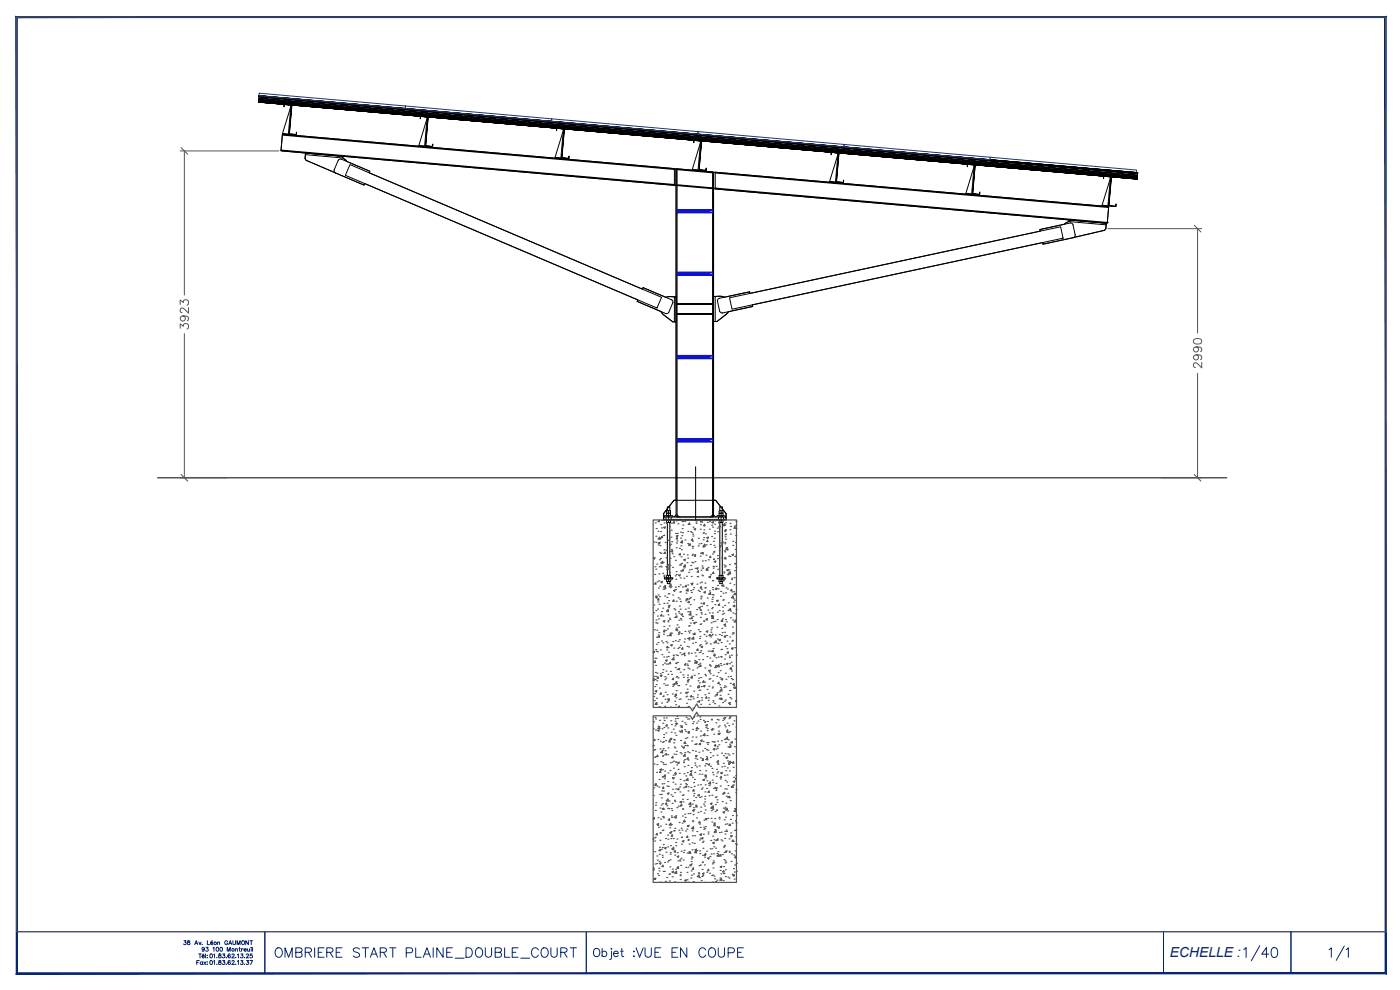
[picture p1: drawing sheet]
<svg xmlns="http://www.w3.org/2000/svg" width="420mm" height="297mm" viewBox="0 0 420 297" stroke-linecap="round" stroke-linejoin="round" font-family="sans-serif">
<defs><g id="words">
<g font-size="6.6" fill="#545454">
<text x="57.9" y="100.2" transform="rotate(-90 57.9 100.2)">3923</text>
<text x="361.9" y="111.8" transform="rotate(-90 361.9 111.8)">2990</text>
</g>
<g font-size="6.2" fill="#04276e">
<text x="81.5" y="288.6">OMBRIERE START PLAINE_DOUBLE_COURT</text>
<text x="189.8" y="288.6">VUE EN COUPE</text>
</g>
<text font-size="4.1" fill="#04276e" x="351.1" y="287.3">ECHELLE :</text>
</g></defs>
<!-- layer: 0 -->
<g fill="none" stroke="#000" stroke-width=".3">
<path d="M84.3 45l118.1 10.4v.2l-118.1-10.3zM84.8 40.5l-.5 4.5M84.8 40.3l117.6 10.3 .5 .1v4.9l-118.6-10.3zM84.8 40.3l117.6 10.3v.2l-117.6-10.3zM91.6 47.4l.4 .8M91.6 47.4l.1-1.5 11.2 1v.5l.6 .4M91.7 46.4l-.1 1M91.7 45.9l11.2 1v.5l-11.2-1zM92 48.2l17.2 7.3 .2-.4 82 34.9-.2 .4 7.1 3.1M92 48.2l8.6 3.7M100.3 51l.3 .8M100.6 51.8l8.6 3.7 .2-.4"/>
<path d="M101.5 48l-1.2 3M101.6 48l.4-.3 .5 .1 8.5 3.6-.2 .4M102.9 47.4l.6 .4M103.5 47.8l.4 .3M103.5 47.8l.6 .6M103.9 48.1l.2 .3M104.1 48.4l6.9 3-.2 .4 82 34.9 .2-.4 6.9 2.9M105 49.4l93.5 39.8-1.3 3.2-93.5-39.8zM202.4 50.8h.1M202.9 50.9v-.2h-.5v4.9h.5M202.9 50.7l11.2 1v98.4h.7l3.1 4v1.9h-18.7v-1.9l3.1-4h.6zM203.1 50.6l10.9 1v.3l-11-1z"/>
<path d="M203.3 55.4l10.4 1v.2l-10.4-.9zM213.8 51.8v.1M214.1 51.9l.6-.2v4.9h-.6M214.1 51.9h-.3v103.2h-.6M214.1 51.7l118.6 10.3-.4 5-117.7-10.3-.5-.1zM214.1 51.9v103.2M214.7 56.4h.1M214.7 56.4l117.6 10.3v.3l-117.7-10.3zM214.7 51.7l118 10.3v.3l-118-10.4zM319.7 67l-.3 .3M320.1 66.8l.7-.3v-.5l11.2 1M320.1 66.8l-.4 .2"/>
<path d="M320.1 66.8l-.7 .5-7.3 1.6 .1 .4-87.1 18.7-.1-.4-7.6 1.6M320.8 66.5l-.7 .3M320.8 66l11.2 1v.5l-11.2-1zM322.1 71.3l-9.1 2-.1-.5-87.1 18.7 .1 .5-7.3 1.5M322.1 71.3l-9.1 2-.1-.5M322.2 71.3h-.1M322.3 71.2l-.2 .1M331.3 69.1l-9.1 2.2 .4-.5 .1-.4-.7-2.9-.2-.4-.5-.2-9.2 2 .1 .4M331.9 68.5l-.6 .6M332 67l-.1 1.5M332.3 66.7h.1M332.7 62.3l-.4 4.4"/>
<path d="M191.4 90l-.2 .4 8.5 3.7h.5l.5-.3M192.8 86.7l.2-.4 8.6 3.7 .3 .8-1.2 3M198.3 93.4l.9 1.1 2.7 2.1h.5M198.3 93.4l.9 1M200.6 89l-.7 .2M201.2 89l1.7 .1v7.5h-1l-2.7-2.1M201.2 89l1.2 .1M201.2 89h-.6M201.2 89l-1.3 .2M202.4 89.1v7.5h.5M202.4 89.1h.5M203.3 91.1h10.4v.2h-10.4z"/>
<path d="M203.3 94.1h10.4v.2h-10.4zM214.1 88.9h.6v7.6h-.6M216.5 88.9l.8 .3M216.5 88.9h-2.4v7.6h1.1l2.7-2.2M216.5 88.9h-1.8M217.9 94.3l-2.7 2.2h-.5M218.6 93.5l-.7 .8M218.9 89.4l99.4-21.4 .7 3.5-99.3 21.3zM225.1 88l-.1-.4-9.1 1.9-.5 .5-.1 .4 .7 2.9 .2 .4 .5 .2 9.2-1.9-.1-.5M199.2 156l18.7-.1-9.1 .1M199.2 156h9.1M199.2 155.1h18.7v.8h-18.7z"/>
<path d="M199.4 155.1v-.4h2.5v.4M199.9 155.1v.8M200.1 153.2h1.1v.8h-1.1zM200.1 154.7v-.7h1.1v.7M200.1 156v.8h1.1v-.8M200.3 154.7v.4M200.3 155.9v.1M200.3 153.2v-1.1h.7v1.1M200.3 156.8v15.8M200.3 152.7l-1.1 1.4v1M200.7 153.2v2.4M200.7 156v.8"/>
<path d="M201 156.8v15.8M201 154.7v.4M201 155.9v.1M201.4 155.1v.8M202.9 155.1v-104.2h.3v104.2h.6M202.9 150.1h-.6l-1.6 2M202.9 154.5l-.6 .6M203.2 154.5l.6 .6h9.4l.6-.6M203.2 150.1h10.6M208.5 155.9v.1M214.1 150.1h.7l1.5 2M214.1 154.5l.7 .6"/>
<path d="M215.2 155.1v-.4h2.5v.4M215.6 155.1v.8M215.8 154.7v-.7h1.2v.7M215.8 153.2h1.2v.8h-1.2zM215.8 156v.8h1.2v-.8M216 154.7v.4M216 155.9v.1M216 153.2v-1.1h.8v1.1M216 156.8v15.8M216.4 153.2v2.4M216.4 156v.8M216.8 152.7l1.1 1.4v1"/>
<path d="M216.8 156.8v15.8M216.8 154.7v.4M216.8 155.9v.1M217.2 155.1v.8M199.4 173.4h2.5v.3h-2.5zM200.1 173.4v-.8h1.1v.8M200.1 173.7v.8h1.1v-.8M200.3 173.4v.3M200.3 174.5v.6h.7v-.6M200.7 172.6v1M200.7 173.7v.8M201 173.4v.3"/>
<path d="M215.2 173.4h2.5v.3h-2.5zM215.8 173.7v.8h1.2v-.8M215.8 173.4v-.8h1.2v.8M216 173.4v.3M216 174.5v.6h.8v-.6M216.4 172.6v1M216.4 173.7v.8M216.8 173.4v.3"/>
</g>
<!-- layer: 0_S_121_Fondations_puit -->
<g fill="none" stroke="#545454" stroke-width=".36">
<path d="M197.8 156.1l.1 .4h-.4zM199.2 158.3l.4-.2-.1 .4zM202.4 156.5v.4h-.3zM204.5 156.2l.5-.2-.1 .4zM206.9 156.9l.1 .4h-.4zM208.3 158.8l.5-.2-.2 .4zM210.2 156.6l.5-.6 .1 .7zM211.5 157.3v.4h-.3zM213.7 156.7l.4-.1-.1 .3zM216 157.7l.1 .4h-.4zM217 157.6l.5-.5 .1 .6zM217.4 159.3l.5-.2-.1 .4z"/>
<path d="M220.6 158.1l.1 .4h-.4zM196.1 167.5l.5-.2-.2 .4zM196.8 174.8v.4h-.3zM196.8 179.2l.5-.1-.2 .4zM197.7 179.6v.4h-.3zM197.7 162.9l.4-.2-.1 .4zM198 161.2l.1 .6-.6-.1zM198.3 168.9l.5-.5 .1 .6zM198.4 174.6l.4-.1-.1 .4zM198.7 160.9l.1 .4h-.4zM199.6 165.7v.4l-.3-.1zM199.7 175.6v.7l-.5-.1z"/>
<path d="M199.9 170l.4-.1-.1 .4zM200.4 170.5l.1 .4-.3-.1zM201.3 175.2l.1 .4h-.4zM201.4 165.4l.5-.1-.1 .3zM202.1 177.2l.5-.2-.1 .4zM203 160.8l.4-.1-.1 .3zM203.2 161.3l.1 .4h-.4zM203.7 172.6l.4-.2-.1 .4zM204.1 166.1l.1 .4-.4-.1zM204.8 162.2v.6h-.5zM205 170.9l.1 .4-.4-.1zM205.2 168l.5-.2-.2 .4z"/>
<path d="M205.6 169.5l.1 .6-.6-.1zM205.9 175.6l.1 .4h-.4zM205.9 179.8l.5-.2-.2 .4zM206.5 176.7v.6l-.5-.1zM206.8 163.4l.4-.2-.1 .4zM207.5 175.2l.4-.2-.1 .4zM207.8 161.7l.1 .4h-.4zM208.7 166.5v.4l-.3-.1zM209 170.5l.5-.1-.2 .4zM209.6 171.3v.3h-.3zM210.4 176l.1 .4h-.4zM210.6 165.9l.4-.1-.1 .3z"/>
<path d="M211.3 177.7l.4-.2-.1 .4zM211.5 163.3l.1 .6-.5-.1zM212.1 161.3l.5-.1-.2 .4zM212.4 162.1v.4h-.4zM212.4 170.5v.6l-.5-.1zM212.7 178.3l.5-.5 .1 .6zM212.8 173.1l.5-.2-.2 .4zM213.2 166.9l.1 .4-.4-.1zM214.1 171.6l.1 .4h-.4zM214.4 168.5l.4-.2-.1 .4zM215 176.4l.1 .4h-.4zM215.9 163.9l.4-.2-.1 .4z"/>
<path d="M216.6 175.7l.4-.2-.1 .4zM216.9 162.5l.1 .4h-.4zM217.8 167.3l.1 .4-.4-.1zM218.1 171.1l.5-.2-.1 .4zM218.3 164.3l.1 .6h-.6zM218.7 172v.5l-.3-.1zM219.2 171.6v.6l-.5-.1zM219.6 176.8v.4h-.4zM219.7 166.4l.4-.1-.1 .4zM220 178.8l.1 .6-.6-.1zM220.4 178.2l.4-.2-.1 .4zM196 195.6l.4-.2-.1 .4-.3-.1"/>
<path d="M196.6 198.3l.1 .4h-.4zM197.5 191l.5-.2-.2 .4zM198.5 184.4l.1 .4-.4-.1zM199.1 186.4l.4-.2-.1 .4zM199.4 189.2l.1 .4-.4-.1zM199.7 198.2l.5-.2-.1 .4zM200.3 193.9l.1 .4h-.4zM200.5 182.9l.1 .6-.6-.1zM200.6 181.8l.4-.2-.1 .4zM201.2 198.7l.1 .4h-.4zM201.3 193.6l.4-.2-.1 .4zM201.4 190.1v.6h-.5z"/>
<path d="M202.2 197.4l.1 .6-.6-.1zM202.2 180l.1 .4h-.4zM202.8 189l.5-.2-.1 .4zM203.1 184.8l.1 .4h-.4zM204 189.6v.4l-.3-.1zM204.4 184.4l.4-.2-.1 .4zM204.9 194.3v.4h-.3zM205.1 196.1l.4-.2-.1 .4zM205.7 199.1l.1 .4h-.4zM206.6 191.5l.5-.1-.2 .3zM206.8 180.4v.4h-.3zM207.3 183.9l.1 .7-.6-.1z"/>
<path d="M207.6 185.2l.1 .4h-.4zM208.1 191.2l.1 .6-.6-.1zM208.2 186.9l.4-.2-.1 .4zM208.5 190l.1 .4-.4-.1zM208.9 198.7l.4-.2-.1 .4zM209 198.4v.6l-.5-.1zM209.4 194.7l.1 .4h-.4zM209.7 182.3l.5-.2-.2 .4zM210.3 199.5l.1 .4h-.4zM210.4 194.1l.5-.2-.2 .4zM211.3 180.8l.1 .4h-.4zM212 189.5l.4-.2-.1 .4z"/>
<path d="M212.2 185.6l.1 .4h-.4zM213.1 190.4l.1 .4-.4-.1zM213.5 184.9l.5-.2-.2 .4zM214 195.1v.4h-.3zM214.1 185v.6l-.5-.1zM214.2 196.6l.5-.1-.2 .4zM214.8 199.9l.1 .4h-.4zM214.9 192.2l.1 .6h-.6zM215.1 180.3l.4-.2-.1 .4zM215.8 199.5v.6l-.5-.1zM215.8 192l.4-.1-.1 .3zM215.9 181.2l.1 .4h-.4z"/>
<path d="M216.8 186v.4h-.3zM217.3 187.4l.4-.2-.1 .4zM217.6 190.8l.1 .4-.4-.1zM218 199.2l.4-.2-.1 .4zM218.5 195.5l.1 .4h-.4zM218.8 182.8l.5-.1-.1 .3zM219.5 194.6l.5-.2-.1 .4zM220.4 181.6l.1 .4h-.4zM220.9 186v.7l-.6-.1zM221 186.7h.1M196 203.8l.3-.3v.7l-.3-.1M196.7 207.4l.4-.2-.1 .4z"/>
<path d="M197.1 210.8l.1 .6-.6-.1zM197.4 219.1l.4-.1-.1 .4zM197.5 203.1l.1 .4h-.4zM198 218v.6h-.5zM198.2 202.8l.4-.2-.1 .4zM198.4 207.9l.1 .4-.4-.1zM200.2 217.4v.4h-.3zM200.4 209.9l.5-.1-.1 .3zM202 205.3l.4-.1-.1 .4zM202.1 203.5v.4h-.3zM202.7 217.1l.4-.2-.1 .4zM202.9 208.3l.1 .4-.4-.1z"/>
<path d="M203.1 204.6v.6l-.6-.1zM203.5 212.3l.4-.5v.5M203.5 200.7l.5-.1-.1 .3zM204.7 217.8l.1 .4h-.4zM204.7 219.1l.1 .6-.6-.1zM205.8 207.9l.4-.2-.1 .4zM206.5 219.7l.4-.2-.1 .4zM206.6 203.9l.1 .4h-.4zM207.3 203.3l.5-.2-.2 .4zM207.5 208.7l.1 .4-.4-.1zM208.3 214.9v.4l-.1-.1M209.3 218.2v.4h-.3z"/>
<path d="M209.3 206.2l.5-.5 .1 .6zM209.6 210.4l.4-.1-.1 .4zM211.1 205.9l.5-.2-.2 .4zM211.2 204.3v.4h-.3zM211.8 217.6l.5-.1-.2 .3zM212 209.1l.1 .4-.3-.1zM212.7 201.2l.4-.1-.1 .4zM213.8 218.6l.1 .4h-.4zM214.9 208.4l.4-.2-.1 .4zM215.7 204.7l.1 .4h-.4zM216.5 203.8l.4-.2-.1 .4zM216.6 206.7l.1 .6-.6-.1z"/>
<path d="M216.6 209.5l.1 .4-.4-.1zM217.1 215.6l.5-.2-.1 .4zM218.4 219v.4h-.3zM218.7 211l.4-.2-.1 .4zM219.4 200.3l.1 .4h-.4zM220.2 206.4l.5-.2-.1 .4zM220.3 205.1l.1 .4h-.4zM221 210l-.1 .2 .1 .1M221 218.1v.1M196 223.7l.3-.1-.3 .3M196.5 221.8l.1 .4h-.4zM196.5 235.5l.5-.1-.2 .3z"/>
<path d="M197.4 226.6v.4h-.3zM198.1 230.9l.4-.2-.1 .4zM198.2 231.4l.1 .4-.4-.1zM198.8 225.3l.1 .6-.6-.1zM199.1 236.1l.1 .4h-.4zM199.6 226.3l.4-.1-.1 .3zM199.6 232.5l.1 .6-.6-.1zM200.3 238.1l.4-.2-.1 .4zM200.5 239.7l.1 .7-.6-.2zM201 222.2l.1 .4h-.4zM201.1 221.7l.5-.2-.1 .4zM201.8 233.5l.5-.2-.1 .4z"/>
<path d="M201.9 227l.1 .4h-.4zM202.8 231.8l.1 .4-.4-.1zM203.4 228.9l.4-.2-.1 .4zM203.7 236.5l.1 .4h-.4zM204.9 224.3l.5-.2-.1 .4zM205.6 226.3v.6l-.5-.1zM205.6 222.6l.1 .4h-.4zM205.6 236l.5-.1-.1 .3zM205.9 234.1l.5-.5 .1 .6zM206.5 227.4v.4l-.3-.1zM207.2 231.4l.4-.1-.1 .3zM207.3 232.2l.1 .4-.3-.1z"/>
<path d="M208.2 236.9l.1 .4h-.4zM208.7 226.8l.5-.1-.2 .3zM209.4 238.6l.5-.2-.2 .4zM210.1 223l.1 .4h-.4zM210.3 222.2l.4-.2-.1 .4zM211 234l.4-.2-.1 .4zM211 227.8l.1 .4-.4-.1zM211.5 220.1l.1 .6-.6-.1zM211.9 232.6l.1 .3h-.4zM212.3 227.4l.1 .6-.5-.1zM212.5 229.4l.5-.2-.2 .4zM212.8 237.3l.1 .4h-.4z"/>
<path d="M213.2 234.6l.1 .6-.6-.1zM214.1 224.8l.4-.2-.1 .4zM214.7 223.4l.1 .4h-.4zM214.8 236.5l.4-.1-.1 .4zM215.6 228.2v.4l-.3-.1zM215.6 220.2l.4-.2-.1 .4zM216.3 231.9l.4-.1-.1 .3zM216.5 233v.3h-.3zM217.3 237.7l.1 .4h-.4zM217.8 227.3l.5-.1-.1 .3zM218.3 221.2l.1 .6-.6-.1zM218.5 239.1l.5-.2-.1 .4z"/>
<path d="M219.1 228.4l.1 .6-.6-.1zM219.3 223.8v.4h-.4zM219.4 222.7l.4-.1-.1 .3zM220 235.7v.6l-.5-.1zM220.1 234.5l.4-.2-.1 .4zM220.1 228.6l.1 .4-.4-.1zM221 233.4l-.3 .3 .3 .1M196 251.8v.2M196.3 245.3l.1 .4h-.4zM197.2 250.1l.1 .4-.4-.1zM197.2 247.3l.5-.2-.2 .4zM197.9 259.1l.5-.2-.2 .4z"/>
<path d="M198.1 254.9l.1 .4-.4-.1zM198.8 242.7l.4-.2-.1 .4zM199 259.6l.1 .4h-.4zM199.5 254.5l.4-.2-.1 .4zM200 240.9l.1 .4h-.4zM200.9 245.7l.1 .4-.4-.1zM201 249.9l.4-.2-.1 .4zM201.3 247l.1 .6-.6-.1zM201.8 250.5v.4l-.3-.1zM202.2 254.2v.6l-.5-.1zM202.5 245.2l.5-.1-.1 .4zM202.6 255.3l.1 .3h-.3z"/>
<path d="M203.2 257l.5-.2-.1 .4zM204.1 240.6l.4-.1-.1 .4zM204.6 241.3v.4h-.3zM204.8 252.4l.4-.2-.1 .4zM205.4 246.1l.1 .4h-.4zM206.3 250.9l.1 .4-.4-.1zM206.3 247.8l.5-.2-.1 .4zM207 259.6l.5-.2-.2 .4zM207.2 255.6l.1 .4h-.4zM207.2 240.8l.1 .6-.5-.1zM207.9 243.2l.4-.2-.1 .4zM208.1 248l.1 .6-.6-.1z"/>
<path d="M208.6 255l.4-.2-.1 .4zM208.9 255.3l.1 .6-.6-.1zM209.1 241.7l.1 .4h-.4zM210 246.5l.1 .4h-.4zM210.1 250.4l.5-.2-.2 .4zM210.9 251.3v.4l-.3-.1zM211.7 245.8l.4-.2-.1 .4zM211.8 256v.4h-.3zM212.4 257.5l.4-.1-.1 .3zM213.2 241.1l.5-.1-.2 .4zM213.7 242.1v.4h-.3zM213.9 252.9l.5-.2-.2 .4z"/>
<path d="M214 241.8l.1 .7-.6-.1zM214.5 246.9l.1 .4h-.4zM214.9 249.1v.6l-.5-.1zM215.4 251.7l.1 .4-.4-.1zM215.5 248.3l.4-.2-.1 .4zM215.7 256.3l.1 .6-.6-.1zM216.3 256.4l.1 .4h-.4zM217 243.7l.4-.2-.1 .4zM217.7 255.5l.4-.2-.1 .4zM218.2 242.5l.1 .4h-.4zM219.1 247.3l.1 .4h-.4zM219.2 250.9l.5-.2-.1 .4z"/>
<path d="M220 252.1l.1 .4-.4-.1zM220.3 243.4l.5-.5 .1 .6zM220.9 256.8v.4h-.3zM221 246.2l-.2 .1 .2 .1M196 260.6l.2-.2 .1 .6h-.3M196.4 263.7l.4-.2-.1 .4zM199.6 264.8l.3-.4v.4M199.6 264.8h.1M201.7 261.6l.4-.2-.1 .4zM202.5 262l.5-.5 .1 .6zM203.5 260l.1 .4h-.4zM205.5 264.2l.4-.2-.1 .4z"/>
<path d="M208.1 260.4l.1 .4h-.4zM209.8 262.5v.6l-.5-.1zM210.8 262.1l.5-.2-.2 .4zM212.6 260.8l.1 .4h-.4zM214.8 264.8l-.2-.1 .5-.2-.1 .3M216.2 260.1l.4-.2-.1 .4zM216.6 263.6v.6l-.5-.1zM217.2 261.2l.1 .4h-.4zM220 262.6l.4-.1-.1 .4z"/>
</g>
<g fill="#545454">
<circle cx="198.3" cy="157.4" r=".18"/>
<circle cx="198.2" cy="159.5" r=".18"/>
<circle cx="201.5" cy="157" r=".18"/>
<circle cx="198.1" cy="161.6" r=".18"/>
<circle cx="201.4" cy="159.1" r=".18"/>
<circle cx="204.8" cy="156.5" r=".18"/>
<circle cx="198.1" cy="163.7" r=".18"/>
<circle cx="201.4" cy="161.2" r=".18"/>
<circle cx="204.7" cy="158.6" r=".18"/>
<circle cx="208.1" cy="156" r=".18"/>
<circle cx="198" cy="165.8" r=".18"/>
<circle cx="201.3" cy="163.3" r=".18"/>
<circle cx="204.6" cy="160.7" r=".18"/>
<circle cx="208" cy="158.2" r=".18"/>
<circle cx="197.9" cy="167.9" r=".18"/>
<circle cx="201.2" cy="165.4" r=".18"/>
<circle cx="204.6" cy="162.8" r=".18"/>
<circle cx="207.9" cy="160.3" r=".18"/>
<circle cx="211.2" cy="157.7" r=".18"/>
<circle cx="197.8" cy="170.1" r=".18"/>
<circle cx="201.1" cy="167.5" r=".18"/>
<circle cx="204.5" cy="164.9" r=".18"/>
<circle cx="207.8" cy="162.4" r=".18"/>
<circle cx="211.1" cy="159.9" r=".18"/>
<circle cx="214.5" cy="157.3" r=".18"/>
<circle cx="197.8" cy="172.2" r=".18"/>
<circle cx="201" cy="169.7" r=".18"/>
<circle cx="204.4" cy="167.1" r=".18"/>
<circle cx="207.8" cy="164.5" r=".18"/>
<circle cx="211" cy="162" r=".18"/>
<circle cx="214.4" cy="159.4" r=".18"/>
<circle cx="217.7" cy="156.8" r=".18"/>
<circle cx="197.7" cy="174.3" r=".18"/>
<circle cx="201" cy="171.8" r=".18"/>
<circle cx="204.3" cy="169.2" r=".18"/>
<circle cx="207.7" cy="166.6" r=".18"/>
<circle cx="211" cy="164.1" r=".18"/>
<circle cx="214.3" cy="161.5" r=".18"/>
<circle cx="217.7" cy="158.9" r=".18"/>
<circle cx="221" cy="156.4" r=".18"/>
<circle cx="197.6" cy="176.4" r=".18"/>
<circle cx="200.9" cy="173.9" r=".18"/>
<circle cx="204.3" cy="171.3" r=".18"/>
<circle cx="207.6" cy="168.7" r=".18"/>
<circle cx="210.9" cy="166.2" r=".18"/>
<circle cx="214.2" cy="163.6" r=".18"/>
<circle cx="217.6" cy="161.1" r=".18"/>
<circle cx="220.9" cy="158.5" r=".18"/>
<circle cx="197.5" cy="178.5" r=".18"/>
<circle cx="200.8" cy="176" r=".18"/>
<circle cx="204.2" cy="173.4" r=".18"/>
<circle cx="207.5" cy="170.8" r=".18"/>
<circle cx="210.8" cy="168.3" r=".18"/>
<circle cx="214.2" cy="165.7" r=".18"/>
<circle cx="217.5" cy="163.2" r=".18"/>
<circle cx="220.8" cy="160.6" r=".18"/>
<circle cx="197.4" cy="180.6" r=".18"/>
<circle cx="200.7" cy="178.1" r=".18"/>
<circle cx="204.1" cy="175.5" r=".18"/>
<circle cx="207.5" cy="173" r=".18"/>
<circle cx="210.7" cy="170.4" r=".18"/>
<circle cx="214.1" cy="167.8" r=".18"/>
<circle cx="217.4" cy="165.3" r=".18"/>
<circle cx="220.7" cy="162.8" r=".18"/>
<circle cx="197.4" cy="182.7" r=".18"/>
<circle cx="200.7" cy="180.2" r=".18"/>
<circle cx="204" cy="177.6" r=".18"/>
<circle cx="207.4" cy="175.1" r=".18"/>
<circle cx="210.7" cy="172.6" r=".18"/>
<circle cx="214" cy="170" r=".18"/>
<circle cx="217.4" cy="167.4" r=".18"/>
<circle cx="220.6" cy="164.9" r=".18"/>
<circle cx="197.3" cy="184.9" r=".18"/>
<circle cx="200.6" cy="182.3" r=".18"/>
<circle cx="204" cy="179.8" r=".18"/>
<circle cx="207.3" cy="177.2" r=".18"/>
<circle cx="210.6" cy="174.7" r=".18"/>
<circle cx="214" cy="172.1" r=".18"/>
<circle cx="217.3" cy="169.5" r=".18"/>
<circle cx="220.6" cy="167" r=".18"/>
<circle cx="197.2" cy="187" r=".18"/>
<circle cx="200.5" cy="184.5" r=".18"/>
<circle cx="203.9" cy="181.8" r=".18"/>
<circle cx="207.2" cy="179.3" r=".18"/>
<circle cx="210.5" cy="176.8" r=".18"/>
<circle cx="213.9" cy="174.2" r=".18"/>
<circle cx="217.2" cy="171.6" r=".18"/>
<circle cx="220.5" cy="169.1" r=".18"/>
<circle cx="197.1" cy="189.1" r=".18"/>
<circle cx="200.4" cy="186.6" r=".18"/>
<circle cx="203.8" cy="184" r=".18"/>
<circle cx="207.1" cy="181.4" r=".18"/>
<circle cx="210.4" cy="178.9" r=".18"/>
<circle cx="213.8" cy="176.3" r=".18"/>
<circle cx="217.1" cy="173.7" r=".18"/>
<circle cx="220.4" cy="171.2" r=".18"/>
<circle cx="197.1" cy="191.2" r=".18"/>
<circle cx="200.3" cy="188.7" r=".18"/>
<circle cx="203.7" cy="186.1" r=".18"/>
<circle cx="207.1" cy="183.5" r=".18"/>
<circle cx="210.3" cy="181" r=".18"/>
<circle cx="213.7" cy="178.4" r=".18"/>
<circle cx="217.1" cy="175.9" r=".18"/>
<circle cx="220.3" cy="173.3" r=".18"/>
<circle cx="197" cy="193.3" r=".18"/>
<circle cx="200.3" cy="190.8" r=".18"/>
<circle cx="203.6" cy="188.2" r=".18"/>
<circle cx="207" cy="185.6" r=".18"/>
<circle cx="210.3" cy="183.1" r=".18"/>
<circle cx="213.6" cy="180.5" r=".18"/>
<circle cx="217" cy="178" r=".18"/>
<circle cx="220.3" cy="175.5" r=".18"/>
<circle cx="196.9" cy="195.4" r=".18"/>
<circle cx="200.2" cy="192.9" r=".18"/>
<circle cx="203.6" cy="190.3" r=".18"/>
<circle cx="206.9" cy="187.8" r=".18"/>
<circle cx="210.2" cy="185.2" r=".18"/>
<circle cx="213.6" cy="182.6" r=".18"/>
<circle cx="216.9" cy="180.1" r=".18"/>
<circle cx="220.2" cy="177.6" r=".18"/>
<circle cx="196.8" cy="197.5" r=".18"/>
<circle cx="200.1" cy="195" r=".18"/>
<circle cx="203.5" cy="192.4" r=".18"/>
<circle cx="206.8" cy="189.9" r=".18"/>
<circle cx="210.1" cy="187.4" r=".18"/>
<circle cx="213.5" cy="184.7" r=".18"/>
<circle cx="216.8" cy="182.2" r=".18"/>
<circle cx="220.1" cy="179.7" r=".18"/>
<circle cx="196.7" cy="199.7" r=".18"/>
<circle cx="200" cy="197.1" r=".18"/>
<circle cx="203.4" cy="194.5" r=".18"/>
<circle cx="206.8" cy="192" r=".18"/>
<circle cx="210" cy="189.5" r=".18"/>
<circle cx="213.4" cy="186.9" r=".18"/>
<circle cx="216.7" cy="184.3" r=".18"/>
<circle cx="220" cy="181.8" r=".18"/>
<circle cx="196.7" cy="201.8" r=".18"/>
<circle cx="200" cy="199.2" r=".18"/>
<circle cx="203.3" cy="196.7" r=".18"/>
<circle cx="206.7" cy="194.1" r=".18"/>
<circle cx="210" cy="191.6" r=".18"/>
<circle cx="213.3" cy="189" r=".18"/>
<circle cx="216.7" cy="186.4" r=".18"/>
<circle cx="220" cy="183.9" r=".18"/>
<circle cx="196.6" cy="203.9" r=".18"/>
<circle cx="199.9" cy="201.4" r=".18"/>
<circle cx="203.3" cy="198.8" r=".18"/>
<circle cx="206.6" cy="196.2" r=".18"/>
<circle cx="209.9" cy="193.7" r=".18"/>
<circle cx="213.3" cy="191.1" r=".18"/>
<circle cx="216.6" cy="188.5" r=".18"/>
<circle cx="219.9" cy="186" r=".18"/>
<circle cx="196.5" cy="206" r=".18"/>
<circle cx="199.8" cy="203.5" r=".18"/>
<circle cx="203.2" cy="200.9" r=".18"/>
<circle cx="206.5" cy="198.3" r=".18"/>
<circle cx="209.8" cy="195.8" r=".18"/>
<circle cx="213.2" cy="193.2" r=".18"/>
<circle cx="216.5" cy="190.7" r=".18"/>
<circle cx="219.8" cy="188.1" r=".18"/>
<circle cx="196.4" cy="208.1" r=".18"/>
<circle cx="199.7" cy="205.6" r=".18"/>
<circle cx="203.1" cy="203" r=".18"/>
<circle cx="206.4" cy="200.4" r=".18"/>
<circle cx="209.7" cy="197.9" r=".18"/>
<circle cx="213.1" cy="195.3" r=".18"/>
<circle cx="216.4" cy="192.8" r=".18"/>
<circle cx="219.7" cy="190.3" r=".18"/>
<circle cx="196.4" cy="210.2" r=".18"/>
<circle cx="199.6" cy="207.7" r=".18"/>
<circle cx="203" cy="205.1" r=".18"/>
<circle cx="206.4" cy="202.6" r=".18"/>
<circle cx="209.7" cy="200" r=".18"/>
<circle cx="213" cy="197.4" r=".18"/>
<circle cx="216.4" cy="194.9" r=".18"/>
<circle cx="219.6" cy="192.4" r=".18"/>
<circle cx="199.6" cy="209.8" r=".18"/>
<circle cx="202.9" cy="207.2" r=".18"/>
<circle cx="206.3" cy="204.7" r=".18"/>
<circle cx="209.6" cy="202.1" r=".18"/>
<circle cx="212.9" cy="199.6" r=".18"/>
<circle cx="216.3" cy="197" r=".18"/>
<circle cx="219.6" cy="194.5" r=".18"/>
<circle cx="199.5" cy="211.9" r=".18"/>
<circle cx="202.9" cy="209.3" r=".18"/>
<circle cx="206.2" cy="206.8" r=".18"/>
<circle cx="209.5" cy="204.3" r=".18"/>
<circle cx="212.9" cy="201.7" r=".18"/>
<circle cx="216.2" cy="199.1" r=".18"/>
<circle cx="219.5" cy="196.6" r=".18"/>
<circle cx="196.1" cy="216.6" r=".18"/>
<circle cx="202.8" cy="211.5" r=".18"/>
<circle cx="206.1" cy="208.9" r=".18"/>
<circle cx="209.4" cy="206.4" r=".18"/>
<circle cx="212.8" cy="203.8" r=".18"/>
<circle cx="216.1" cy="201.2" r=".18"/>
<circle cx="219.4" cy="198.7" r=".18"/>
<circle cx="196.1" cy="218.7" r=".18"/>
<circle cx="199.3" cy="216.2" r=".18"/>
<circle cx="206.1" cy="211" r=".18"/>
<circle cx="209.3" cy="208.5" r=".18"/>
<circle cx="212.7" cy="205.9" r=".18"/>
<circle cx="216" cy="203.3" r=".18"/>
<circle cx="219.3" cy="200.8" r=".18"/>
<circle cx="199.3" cy="218.3" r=".18"/>
<circle cx="202.6" cy="215.7" r=".18"/>
<circle cx="209.3" cy="210.6" r=".18"/>
<circle cx="212.6" cy="208" r=".18"/>
<circle cx="216" cy="205.5" r=".18"/>
<circle cx="219.3" cy="202.9" r=".18"/>
<circle cx="199.2" cy="220.4" r=".18"/>
<circle cx="202.6" cy="217.8" r=".18"/>
<circle cx="205.9" cy="215.2" r=".18"/>
<circle cx="212.6" cy="210.1" r=".18"/>
<circle cx="215.9" cy="207.6" r=".18"/>
<circle cx="219.2" cy="205" r=".18"/>
<circle cx="199.1" cy="222.5" r=".18"/>
<circle cx="202.5" cy="219.9" r=".18"/>
<circle cx="205.8" cy="217.3" r=".18"/>
<circle cx="212.5" cy="212.2" r=".18"/>
<circle cx="215.8" cy="209.7" r=".18"/>
<circle cx="219.1" cy="207.2" r=".18"/>
<circle cx="209.1" cy="214.8" r=".18"/>
<circle cx="199" cy="224.6" r=".18"/>
<circle cx="202.4" cy="222" r=".18"/>
<circle cx="205.7" cy="219.5" r=".18"/>
<circle cx="209" cy="216.9" r=".18"/>
<circle cx="215.8" cy="211.8" r=".18"/>
<circle cx="219" cy="209.3" r=".18"/>
<circle cx="198.9" cy="226.7" r=".18"/>
<circle cx="202.3" cy="224.1" r=".18"/>
<circle cx="205.7" cy="221.6" r=".18"/>
<circle cx="209" cy="219.1" r=".18"/>
<circle cx="212.3" cy="216.5" r=".18"/>
<circle cx="218.9" cy="211.4" r=".18"/>
<circle cx="198.9" cy="228.8" r=".18"/>
<circle cx="202.2" cy="226.3" r=".18"/>
<circle cx="205.6" cy="223.7" r=".18"/>
<circle cx="208.9" cy="221.2" r=".18"/>
<circle cx="212.3" cy="218.6" r=".18"/>
<circle cx="215.6" cy="216" r=".18"/>
<circle cx="198.8" cy="231" r=".18"/>
<circle cx="202.2" cy="228.4" r=".18"/>
<circle cx="205.5" cy="225.8" r=".18"/>
<circle cx="208.8" cy="223.3" r=".18"/>
<circle cx="212.2" cy="220.7" r=".18"/>
<circle cx="215.5" cy="218.1" r=".18"/>
<circle cx="218.8" cy="215.6" r=".18"/>
<circle cx="198.7" cy="233.1" r=".18"/>
<circle cx="202.1" cy="230.5" r=".18"/>
<circle cx="205.4" cy="227.9" r=".18"/>
<circle cx="208.7" cy="225.4" r=".18"/>
<circle cx="212.1" cy="222.8" r=".18"/>
<circle cx="215.4" cy="220.2" r=".18"/>
<circle cx="218.7" cy="217.7" r=".18"/>
<circle cx="198.6" cy="235.2" r=".18"/>
<circle cx="202" cy="232.6" r=".18"/>
<circle cx="205.4" cy="230" r=".18"/>
<circle cx="208.6" cy="227.5" r=".18"/>
<circle cx="212" cy="224.9" r=".18"/>
<circle cx="215.3" cy="222.4" r=".18"/>
<circle cx="218.7" cy="219.8" r=".18"/>
<circle cx="198.6" cy="237.3" r=".18"/>
<circle cx="202" cy="234.7" r=".18"/>
<circle cx="205.3" cy="232.1" r=".18"/>
<circle cx="208.6" cy="229.6" r=".18"/>
<circle cx="211.9" cy="227" r=".18"/>
<circle cx="215.3" cy="224.5" r=".18"/>
<circle cx="218.6" cy="222" r=".18"/>
<circle cx="198.5" cy="239.4" r=".18"/>
<circle cx="201.9" cy="236.8" r=".18"/>
<circle cx="205.2" cy="234.3" r=".18"/>
<circle cx="208.5" cy="231.7" r=".18"/>
<circle cx="211.9" cy="229.2" r=".18"/>
<circle cx="215.2" cy="226.6" r=".18"/>
<circle cx="218.5" cy="224.1" r=".18"/>
<circle cx="198.4" cy="241.5" r=".18"/>
<circle cx="201.8" cy="238.9" r=".18"/>
<circle cx="205.1" cy="236.4" r=".18"/>
<circle cx="208.4" cy="233.9" r=".18"/>
<circle cx="211.8" cy="231.3" r=".18"/>
<circle cx="215.1" cy="228.7" r=".18"/>
<circle cx="218.4" cy="226.2" r=".18"/>
<circle cx="198.3" cy="243.6" r=".18"/>
<circle cx="201.7" cy="241.1" r=".18"/>
<circle cx="205" cy="238.5" r=".18"/>
<circle cx="208.3" cy="236" r=".18"/>
<circle cx="211.7" cy="233.4" r=".18"/>
<circle cx="215.1" cy="230.8" r=".18"/>
<circle cx="218.3" cy="228.3" r=".18"/>
<circle cx="198.3" cy="245.8" r=".18"/>
<circle cx="201.6" cy="243.2" r=".18"/>
<circle cx="205" cy="240.6" r=".18"/>
<circle cx="208.3" cy="238.1" r=".18"/>
<circle cx="211.6" cy="235.5" r=".18"/>
<circle cx="215" cy="232.9" r=".18"/>
<circle cx="218.2" cy="230.4" r=".18"/>
<circle cx="198.2" cy="247.9" r=".18"/>
<circle cx="201.5" cy="245.3" r=".18"/>
<circle cx="204.9" cy="242.7" r=".18"/>
<circle cx="208.2" cy="240.2" r=".18"/>
<circle cx="211.6" cy="237.6" r=".18"/>
<circle cx="214.9" cy="235" r=".18"/>
<circle cx="218.2" cy="232.5" r=".18"/>
<circle cx="198.1" cy="250" r=".18"/>
<circle cx="201.5" cy="247.4" r=".18"/>
<circle cx="204.8" cy="244.8" r=".18"/>
<circle cx="208.1" cy="242.3" r=".18"/>
<circle cx="211.5" cy="239.7" r=".18"/>
<circle cx="214.8" cy="237.2" r=".18"/>
<circle cx="218.1" cy="234.6" r=".18"/>
<circle cx="198" cy="252.1" r=".18"/>
<circle cx="201.4" cy="249.5" r=".18"/>
<circle cx="204.7" cy="247" r=".18"/>
<circle cx="208" cy="244.4" r=".18"/>
<circle cx="211.4" cy="241.8" r=".18"/>
<circle cx="214.7" cy="239.3" r=".18"/>
<circle cx="218" cy="236.8" r=".18"/>
<circle cx="198" cy="254.2" r=".18"/>
<circle cx="201.3" cy="251.6" r=".18"/>
<circle cx="204.7" cy="249.1" r=".18"/>
<circle cx="207.9" cy="246.5" r=".18"/>
<circle cx="211.3" cy="244" r=".18"/>
<circle cx="214.7" cy="241.4" r=".18"/>
<circle cx="218" cy="238.9" r=".18"/>
<circle cx="197.9" cy="256.3" r=".18"/>
<circle cx="201.3" cy="253.7" r=".18"/>
<circle cx="204.6" cy="251.2" r=".18"/>
<circle cx="207.9" cy="248.7" r=".18"/>
<circle cx="211.2" cy="246.1" r=".18"/>
<circle cx="214.6" cy="243.5" r=".18"/>
<circle cx="217.9" cy="241" r=".18"/>
<circle cx="197.8" cy="258.5" r=".18"/>
<circle cx="201.2" cy="255.8" r=".18"/>
<circle cx="204.5" cy="253.3" r=".18"/>
<circle cx="207.8" cy="250.8" r=".18"/>
<circle cx="211.2" cy="248.2" r=".18"/>
<circle cx="214.5" cy="245.6" r=".18"/>
<circle cx="217.8" cy="243.1" r=".18"/>
<circle cx="197.7" cy="260.5" r=".18"/>
<circle cx="201.1" cy="258" r=".18"/>
<circle cx="204.4" cy="255.4" r=".18"/>
<circle cx="207.7" cy="252.9" r=".18"/>
<circle cx="211.1" cy="250.3" r=".18"/>
<circle cx="214.4" cy="247.7" r=".18"/>
<circle cx="217.7" cy="245.2" r=".18"/>
<circle cx="197.6" cy="262.7" r=".18"/>
<circle cx="201" cy="260.1" r=".18"/>
<circle cx="204.4" cy="257.5" r=".18"/>
<circle cx="207.6" cy="255" r=".18"/>
<circle cx="211" cy="252.4" r=".18"/>
<circle cx="214.4" cy="249.8" r=".18"/>
<circle cx="217.6" cy="247.3" r=".18"/>
<circle cx="221" cy="244.7" r=".18"/>
<circle cx="200.9" cy="262.2" r=".18"/>
<circle cx="204.3" cy="259.6" r=".18"/>
<circle cx="207.6" cy="257.1" r=".18"/>
<circle cx="210.9" cy="254.5" r=".18"/>
<circle cx="214.3" cy="252" r=".18"/>
<circle cx="217.6" cy="249.4" r=".18"/>
<circle cx="220.9" cy="246.9" r=".18"/>
<circle cx="200.9" cy="264.3" r=".18"/>
<circle cx="204.2" cy="261.8" r=".18"/>
<circle cx="207.5" cy="259.2" r=".18"/>
<circle cx="210.9" cy="256.6" r=".18"/>
<circle cx="214.2" cy="254.1" r=".18"/>
<circle cx="217.5" cy="251.6" r=".18"/>
<circle cx="220.9" cy="249" r=".18"/>
<circle cx="204.1" cy="263.9" r=".18"/>
<circle cx="207.4" cy="261.3" r=".18"/>
<circle cx="210.8" cy="258.7" r=".18"/>
<circle cx="214.1" cy="256.2" r=".18"/>
<circle cx="217.4" cy="253.7" r=".18"/>
<circle cx="220.8" cy="251.1" r=".18"/>
<circle cx="207.3" cy="263.4" r=".18"/>
<circle cx="210.7" cy="260.9" r=".18"/>
<circle cx="214" cy="258.3" r=".18"/>
<circle cx="217.3" cy="255.8" r=".18"/>
<circle cx="220.7" cy="253.2" r=".18"/>
<circle cx="210.6" cy="263" r=".18"/>
<circle cx="214" cy="260.4" r=".18"/>
<circle cx="217.3" cy="257.9" r=".18"/>
<circle cx="220.6" cy="255.3" r=".18"/>
<circle cx="213.9" cy="262.5" r=".18"/>
<circle cx="217.2" cy="260" r=".18"/>
<circle cx="220.6" cy="257.4" r=".18"/>
<circle cx="213.8" cy="264.7" r=".18"/>
<circle cx="217.1" cy="262.1" r=".18"/>
<circle cx="220.5" cy="259.5" r=".18"/>
<circle cx="217" cy="264.2" r=".18"/>
<circle cx="220.4" cy="261.6" r=".18"/>
<circle cx="220.3" cy="263.8" r=".18"/>
<circle cx="198.6" cy="156.1" r=".18"/>
<circle cx="196.9" cy="158.6" r=".18"/>
<circle cx="198.5" cy="158.4" r=".18"/>
<circle cx="200.9" cy="158.1" r=".18"/>
<circle cx="204.9" cy="157.6" r=".18"/>
<circle cx="206.5" cy="157.3" r=".18"/>
<circle cx="208.9" cy="157" r=".18"/>
<circle cx="212.9" cy="156.5" r=".18"/>
<circle cx="214.5" cy="156.3" r=".18"/>
<circle cx="196.8" cy="160.9" r=".18"/>
<circle cx="199.2" cy="160.6" r=".18"/>
<circle cx="203.2" cy="160" r=".18"/>
<circle cx="204.8" cy="159.8" r=".18"/>
<circle cx="207.2" cy="159.5" r=".18"/>
<circle cx="211.2" cy="159" r=".18"/>
<circle cx="212.9" cy="158.8" r=".18"/>
<circle cx="215.2" cy="158.5" r=".18"/>
<circle cx="219.3" cy="157.9" r=".18"/>
<circle cx="220.9" cy="157.7" r=".18"/>
<circle cx="197.6" cy="163.1" r=".18"/>
<circle cx="201.6" cy="162.5" r=".18"/>
<circle cx="203.2" cy="162.3" r=".18"/>
<circle cx="205.6" cy="162" r=".18"/>
<circle cx="209.6" cy="161.5" r=".18"/>
<circle cx="211.2" cy="161.3" r=".18"/>
<circle cx="213.6" cy="161" r=".18"/>
<circle cx="217.6" cy="160.5" r=".18"/>
<circle cx="219.2" cy="160.2" r=".18"/>
<circle cx="199.9" cy="165.1" r=".18"/>
<circle cx="201.5" cy="164.9" r=".18"/>
<circle cx="203.9" cy="164.5" r=".18"/>
<circle cx="207.9" cy="164" r=".18"/>
<circle cx="209.5" cy="163.8" r=".18"/>
<circle cx="211.9" cy="163.5" r=".18"/>
<circle cx="215.9" cy="162.9" r=".18"/>
<circle cx="217.5" cy="162.7" r=".18"/>
<circle cx="219.9" cy="162.4" r=".18"/>
<circle cx="198.2" cy="167.6" r=".18"/>
<circle cx="199.8" cy="167.4" r=".18"/>
<circle cx="202.2" cy="167" r=".18"/>
<circle cx="206.2" cy="166.5" r=".18"/>
<circle cx="207.8" cy="166.3" r=".18"/>
<circle cx="210.2" cy="166" r=".18"/>
<circle cx="214.2" cy="165.4" r=".18"/>
<circle cx="215.8" cy="165.2" r=".18"/>
<circle cx="218.2" cy="164.9" r=".18"/>
<circle cx="196.6" cy="170.1" r=".18"/>
<circle cx="198.2" cy="169.8" r=".18"/>
<circle cx="200.6" cy="169.5" r=".18"/>
<circle cx="204.6" cy="169" r=".18"/>
<circle cx="206.2" cy="168.8" r=".18"/>
<circle cx="208.6" cy="168.5" r=".18"/>
<circle cx="212.6" cy="168" r=".18"/>
<circle cx="214.2" cy="167.8" r=".18"/>
<circle cx="216.6" cy="167.4" r=".18"/>
<circle cx="220.6" cy="166.9" r=".18"/>
<circle cx="196.5" cy="172.4" r=".18"/>
<circle cx="198.9" cy="172" r=".18"/>
<circle cx="202.9" cy="171.5" r=".18"/>
<circle cx="204.5" cy="171.3" r=".18"/>
<circle cx="206.9" cy="171" r=".18"/>
<circle cx="210.9" cy="170.5" r=".18"/>
<circle cx="212.5" cy="170.3" r=".18"/>
<circle cx="214.9" cy="169.9" r=".18"/>
<circle cx="218.9" cy="169.4" r=".18"/>
<circle cx="220.5" cy="169.2" r=".18"/>
<circle cx="197.2" cy="174.5" r=".18"/>
<circle cx="201.2" cy="174" r=".18"/>
<circle cx="202.8" cy="173.8" r=".18"/>
<circle cx="205.2" cy="173.5" r=".18"/>
<circle cx="209.2" cy="173" r=".18"/>
<circle cx="210.8" cy="172.7" r=".18"/>
<circle cx="213.2" cy="172.5" r=".18"/>
<circle cx="217.2" cy="171.9" r=".18"/>
<circle cx="218.8" cy="171.7" r=".18"/>
<circle cx="199.6" cy="176.5" r=".18"/>
<circle cx="201.1" cy="176.3" r=".18"/>
<circle cx="203.6" cy="176" r=".18"/>
<circle cx="207.6" cy="175.5" r=".18"/>
<circle cx="209.1" cy="175.3" r=".18"/>
<circle cx="211.6" cy="174.9" r=".18"/>
<circle cx="215.6" cy="174.4" r=".18"/>
<circle cx="217.1" cy="174.2" r=".18"/>
<circle cx="219.6" cy="173.9" r=".18"/>
<circle cx="197.9" cy="179" r=".18"/>
<circle cx="199.5" cy="178.8" r=".18"/>
<circle cx="201.9" cy="178.5" r=".18"/>
<circle cx="205.9" cy="178" r=".18"/>
<circle cx="207.5" cy="177.8" r=".18"/>
<circle cx="209.9" cy="177.4" r=".18"/>
<circle cx="213.9" cy="176.9" r=".18"/>
<circle cx="215.5" cy="176.7" r=".18"/>
<circle cx="217.9" cy="176.4" r=".18"/>
<circle cx="196.2" cy="181.5" r=".18"/>
<circle cx="197.8" cy="181.3" r=".18"/>
<circle cx="200.2" cy="181" r=".18"/>
<circle cx="204.2" cy="180.5" r=".18"/>
<circle cx="205.8" cy="180.3" r=".18"/>
<circle cx="208.2" cy="180" r=".18"/>
<circle cx="212.2" cy="179.4" r=".18"/>
<circle cx="213.8" cy="179.2" r=".18"/>
<circle cx="216.2" cy="178.9" r=".18"/>
<circle cx="220.2" cy="178.4" r=".18"/>
<circle cx="196.1" cy="183.8" r=".18"/>
<circle cx="198.5" cy="183.5" r=".18"/>
<circle cx="202.5" cy="183" r=".18"/>
<circle cx="204.1" cy="182.8" r=".18"/>
<circle cx="206.5" cy="182.5" r=".18"/>
<circle cx="210.6" cy="181.9" r=".18"/>
<circle cx="212.2" cy="181.7" r=".18"/>
<circle cx="214.5" cy="181.4" r=".18"/>
<circle cx="218.6" cy="180.9" r=".18"/>
<circle cx="220.2" cy="180.7" r=".18"/>
<circle cx="196.9" cy="186" r=".18"/>
<circle cx="200.9" cy="185.5" r=".18"/>
<circle cx="202.5" cy="185.3" r=".18"/>
<circle cx="204.9" cy="185" r=".18"/>
<circle cx="208.9" cy="184.4" r=".18"/>
<circle cx="210.5" cy="184.2" r=".18"/>
<circle cx="212.9" cy="183.9" r=".18"/>
<circle cx="216.9" cy="183.4" r=".18"/>
<circle cx="218.5" cy="183.2" r=".18"/>
<circle cx="220.9" cy="182.9" r=".18"/>
<circle cx="199.2" cy="188" r=".18"/>
<circle cx="200.8" cy="187.8" r=".18"/>
<circle cx="203.2" cy="187.5" r=".18"/>
<circle cx="207.2" cy="187" r=".18"/>
<circle cx="208.8" cy="186.7" r=".18"/>
<circle cx="211.2" cy="186.4" r=".18"/>
<circle cx="215.2" cy="185.9" r=".18"/>
<circle cx="216.8" cy="185.7" r=".18"/>
<circle cx="219.2" cy="185.4" r=".18"/>
<circle cx="197.5" cy="190.5" r=".18"/>
<circle cx="199.1" cy="190.3" r=".18"/>
<circle cx="201.5" cy="190" r=".18"/>
<circle cx="205.5" cy="189.4" r=".18"/>
<circle cx="207.1" cy="189.2" r=".18"/>
<circle cx="209.5" cy="188.9" r=".18"/>
<circle cx="213.6" cy="188.4" r=".18"/>
<circle cx="215.1" cy="188.2" r=".18"/>
<circle cx="217.6" cy="187.9" r=".18"/>
<circle cx="197.5" cy="192.8" r=".18"/>
<circle cx="199.9" cy="192.5" r=".18"/>
<circle cx="203.9" cy="191.9" r=".18"/>
<circle cx="205.5" cy="191.7" r=".18"/>
<circle cx="207.9" cy="191.4" r=".18"/>
<circle cx="211.9" cy="190.9" r=".18"/>
<circle cx="213.5" cy="190.7" r=".18"/>
<circle cx="215.9" cy="190.4" r=".18"/>
<circle cx="219.9" cy="189.9" r=".18"/>
<circle cx="198.2" cy="195" r=".18"/>
<circle cx="202.2" cy="194.5" r=".18"/>
<circle cx="203.8" cy="194.3" r=".18"/>
<circle cx="206.2" cy="193.9" r=".18"/>
<circle cx="210.2" cy="193.4" r=".18"/>
<circle cx="211.8" cy="193.2" r=".18"/>
<circle cx="214.2" cy="192.9" r=".18"/>
<circle cx="218.2" cy="192.3" r=".18"/>
<circle cx="219.8" cy="192.1" r=".18"/>
<circle cx="196.5" cy="197.5" r=".18"/>
<circle cx="200.5" cy="197" r=".18"/>
<circle cx="202.1" cy="196.8" r=".18"/>
<circle cx="204.5" cy="196.4" r=".18"/>
<circle cx="208.5" cy="195.9" r=".18"/>
<circle cx="210.1" cy="195.7" r=".18"/>
<circle cx="212.5" cy="195.4" r=".18"/>
<circle cx="216.5" cy="194.8" r=".18"/>
<circle cx="218.1" cy="194.6" r=".18"/>
<circle cx="220.5" cy="194.3" r=".18"/>
<circle cx="198.9" cy="199.5" r=".18"/>
<circle cx="200.4" cy="199.2" r=".18"/>
<circle cx="202.9" cy="198.9" r=".18"/>
<circle cx="206.9" cy="198.4" r=".18"/>
<circle cx="208.4" cy="198.2" r=".18"/>
<circle cx="210.9" cy="197.9" r=".18"/>
<circle cx="214.9" cy="197.4" r=".18"/>
<circle cx="216.5" cy="197.2" r=".18"/>
<circle cx="218.9" cy="196.8" r=".18"/>
<circle cx="197.2" cy="202" r=".18"/>
<circle cx="198.8" cy="201.8" r=".18"/>
<circle cx="201.2" cy="201.5" r=".18"/>
<circle cx="205.2" cy="200.9" r=".18"/>
<circle cx="206.8" cy="200.7" r=".18"/>
<circle cx="209.2" cy="200.4" r=".18"/>
<circle cx="213.2" cy="199.9" r=".18"/>
<circle cx="214.8" cy="199.7" r=".18"/>
<circle cx="217.2" cy="199.3" r=".18"/>
<circle cx="197.1" cy="204.3" r=".18"/>
<circle cx="199.5" cy="203.9" r=".18"/>
<circle cx="203.5" cy="203.4" r=".18"/>
<circle cx="205.1" cy="203.2" r=".18"/>
<circle cx="207.5" cy="202.9" r=".18"/>
<circle cx="211.5" cy="202.4" r=".18"/>
<circle cx="213.1" cy="202.1" r=".18"/>
<circle cx="215.5" cy="201.8" r=".18"/>
<circle cx="219.5" cy="201.3" r=".18"/>
<circle cx="197.8" cy="206.4" r=".18"/>
<circle cx="201.9" cy="205.9" r=".18"/>
<circle cx="203.5" cy="205.7" r=".18"/>
<circle cx="205.8" cy="205.4" r=".18"/>
<circle cx="209.9" cy="204.9" r=".18"/>
<circle cx="211.5" cy="204.7" r=".18"/>
<circle cx="213.8" cy="204.4" r=".18"/>
<circle cx="217.9" cy="203.8" r=".18"/>
<circle cx="219.5" cy="203.6" r=".18"/>
<circle cx="196.2" cy="209" r=".18"/>
<circle cx="200.2" cy="208.4" r=".18"/>
<circle cx="201.8" cy="208.2" r=".18"/>
<circle cx="204.2" cy="207.9" r=".18"/>
<circle cx="208.2" cy="207.4" r=".18"/>
<circle cx="209.8" cy="207.2" r=".18"/>
<circle cx="212.2" cy="206.8" r=".18"/>
<circle cx="216.2" cy="206.3" r=".18"/>
<circle cx="217.8" cy="206.1" r=".18"/>
<circle cx="220.2" cy="205.8" r=".18"/>
<circle cx="198.5" cy="210.9" r=".18"/>
<circle cx="200.1" cy="210.7" r=".18"/>
<circle cx="202.5" cy="210.4" r=".18"/>
<circle cx="206.5" cy="209.9" r=".18"/>
<circle cx="208.1" cy="209.7" r=".18"/>
<circle cx="210.5" cy="209.3" r=".18"/>
<circle cx="214.5" cy="208.8" r=".18"/>
<circle cx="216.1" cy="208.6" r=".18"/>
<circle cx="218.5" cy="208.3" r=".18"/>
<circle cx="206.4" cy="212.2" r=".18"/>
<circle cx="212.9" cy="211.3" r=".18"/>
<circle cx="214.4" cy="211.1" r=".18"/>
<circle cx="216.9" cy="210.8" r=".18"/>
<circle cx="220.9" cy="210.3" r=".18"/>
<circle cx="196.8" cy="215.7" r=".18"/>
<circle cx="199.2" cy="215.4" r=".18"/>
<circle cx="203.2" cy="214.9" r=".18"/>
<circle cx="197.5" cy="217.9" r=".18"/>
<circle cx="201.5" cy="217.4" r=".18"/>
<circle cx="203.1" cy="217.2" r=".18"/>
<circle cx="205.5" cy="216.9" r=".18"/>
<circle cx="209.5" cy="216.4" r=".18"/>
<circle cx="211.1" cy="216.1" r=".18"/>
<circle cx="213.5" cy="215.8" r=".18"/>
<circle cx="217.5" cy="215.3" r=".18"/>
<circle cx="219.1" cy="215.1" r=".18"/>
<circle cx="199.8" cy="219.9" r=".18"/>
<circle cx="201.4" cy="219.7" r=".18"/>
<circle cx="203.8" cy="219.4" r=".18"/>
<circle cx="207.8" cy="218.8" r=".18"/>
<circle cx="209.4" cy="218.6" r=".18"/>
<circle cx="211.8" cy="218.3" r=".18"/>
<circle cx="215.9" cy="217.8" r=".18"/>
<circle cx="217.4" cy="217.6" r=".18"/>
<circle cx="219.8" cy="217.3" r=".18"/>
<circle cx="198.2" cy="222.4" r=".18"/>
<circle cx="199.7" cy="222.2" r=".18"/>
<circle cx="202.2" cy="221.9" r=".18"/>
<circle cx="206.2" cy="221.3" r=".18"/>
<circle cx="207.8" cy="221.1" r=".18"/>
<circle cx="210.2" cy="220.8" r=".18"/>
<circle cx="214.2" cy="220.3" r=".18"/>
<circle cx="215.8" cy="220.1" r=".18"/>
<circle cx="218.2" cy="219.8" r=".18"/>
<circle cx="196.5" cy="224.9" r=".18"/>
<circle cx="198.1" cy="224.7" r=".18"/>
<circle cx="200.5" cy="224.4" r=".18"/>
<circle cx="204.5" cy="223.9" r=".18"/>
<circle cx="206.1" cy="223.7" r=".18"/>
<circle cx="208.5" cy="223.3" r=".18"/>
<circle cx="212.5" cy="222.8" r=".18"/>
<circle cx="214.1" cy="222.6" r=".18"/>
<circle cx="216.5" cy="222.3" r=".18"/>
<circle cx="220.5" cy="221.7" r=".18"/>
<circle cx="196.4" cy="227.2" r=".18"/>
<circle cx="198.8" cy="226.9" r=".18"/>
<circle cx="202.8" cy="226.4" r=".18"/>
<circle cx="204.4" cy="226.2" r=".18"/>
<circle cx="206.8" cy="225.8" r=".18"/>
<circle cx="210.8" cy="225.3" r=".18"/>
<circle cx="212.4" cy="225.1" r=".18"/>
<circle cx="214.8" cy="224.8" r=".18"/>
<circle cx="218.8" cy="224.2" r=".18"/>
<circle cx="220.4" cy="224" r=".18"/>
<circle cx="197.1" cy="229.4" r=".18"/>
<circle cx="201.2" cy="228.9" r=".18"/>
<circle cx="202.8" cy="228.6" r=".18"/>
<circle cx="205.1" cy="228.3" r=".18"/>
<circle cx="209.2" cy="227.8" r=".18"/>
<circle cx="210.8" cy="227.6" r=".18"/>
<circle cx="213.2" cy="227.3" r=".18"/>
<circle cx="217.2" cy="226.8" r=".18"/>
<circle cx="218.8" cy="226.6" r=".18"/>
<circle cx="199.5" cy="231.4" r=".18"/>
<circle cx="201.1" cy="231.2" r=".18"/>
<circle cx="203.5" cy="230.9" r=".18"/>
<circle cx="207.5" cy="230.3" r=".18"/>
<circle cx="209.1" cy="230.1" r=".18"/>
<circle cx="211.5" cy="229.8" r=".18"/>
<circle cx="215.5" cy="229.3" r=".18"/>
<circle cx="217.1" cy="229.1" r=".18"/>
<circle cx="219.5" cy="228.7" r=".18"/>
<circle cx="197.8" cy="233.9" r=".18"/>
<circle cx="199.4" cy="233.7" r=".18"/>
<circle cx="201.8" cy="233.3" r=".18"/>
<circle cx="205.8" cy="232.8" r=".18"/>
<circle cx="207.4" cy="232.6" r=".18"/>
<circle cx="209.8" cy="232.3" r=".18"/>
<circle cx="213.8" cy="231.8" r=".18"/>
<circle cx="215.4" cy="231.5" r=".18"/>
<circle cx="217.8" cy="231.2" r=".18"/>
<circle cx="196.2" cy="236.4" r=".18"/>
<circle cx="197.7" cy="236.2" r=".18"/>
<circle cx="200.2" cy="235.8" r=".18"/>
<circle cx="204.2" cy="235.3" r=".18"/>
<circle cx="205.7" cy="235.1" r=".18"/>
<circle cx="208.2" cy="234.8" r=".18"/>
<circle cx="212.2" cy="234.3" r=".18"/>
<circle cx="213.7" cy="234.1" r=".18"/>
<circle cx="216.2" cy="233.8" r=".18"/>
<circle cx="220.2" cy="233.2" r=".18"/>
<circle cx="196.1" cy="238.7" r=".18"/>
<circle cx="198.5" cy="238.4" r=".18"/>
<circle cx="202.5" cy="237.8" r=".18"/>
<circle cx="204.1" cy="237.6" r=".18"/>
<circle cx="206.5" cy="237.3" r=".18"/>
<circle cx="210.5" cy="236.8" r=".18"/>
<circle cx="212.1" cy="236.6" r=".18"/>
<circle cx="214.5" cy="236.2" r=".18"/>
<circle cx="218.5" cy="235.7" r=".18"/>
<circle cx="220.1" cy="235.5" r=".18"/>
<circle cx="196.8" cy="240.9" r=".18"/>
<circle cx="200.8" cy="240.3" r=".18"/>
<circle cx="202.4" cy="240.1" r=".18"/>
<circle cx="204.8" cy="239.8" r=".18"/>
<circle cx="208.8" cy="239.3" r=".18"/>
<circle cx="210.4" cy="239.1" r=".18"/>
<circle cx="212.8" cy="238.7" r=".18"/>
<circle cx="216.8" cy="238.2" r=".18"/>
<circle cx="218.4" cy="238" r=".18"/>
<circle cx="220.8" cy="237.7" r=".18"/>
<circle cx="199.1" cy="242.8" r=".18"/>
<circle cx="200.7" cy="242.6" r=".18"/>
<circle cx="203.1" cy="242.3" r=".18"/>
<circle cx="207.2" cy="241.8" r=".18"/>
<circle cx="208.7" cy="241.6" r=".18"/>
<circle cx="211.1" cy="241.3" r=".18"/>
<circle cx="215.2" cy="240.7" r=".18"/>
<circle cx="216.7" cy="240.5" r=".18"/>
<circle cx="219.1" cy="240.2" r=".18"/>
<circle cx="197.5" cy="245.3" r=".18"/>
<circle cx="199.1" cy="245.1" r=".18"/>
<circle cx="201.5" cy="244.8" r=".18"/>
<circle cx="205.5" cy="244.3" r=".18"/>
<circle cx="207.1" cy="244.1" r=".18"/>
<circle cx="209.5" cy="243.8" r=".18"/>
<circle cx="213.5" cy="243.2" r=".18"/>
<circle cx="215.1" cy="243" r=".18"/>
<circle cx="217.5" cy="242.7" r=".18"/>
<circle cx="197.4" cy="247.6" r=".18"/>
<circle cx="199.8" cy="247.3" r=".18"/>
<circle cx="203.8" cy="246.8" r=".18"/>
<circle cx="205.4" cy="246.6" r=".18"/>
<circle cx="207.8" cy="246.3" r=".18"/>
<circle cx="211.8" cy="245.8" r=".18"/>
<circle cx="213.4" cy="245.5" r=".18"/>
<circle cx="215.8" cy="245.2" r=".18"/>
<circle cx="219.8" cy="244.7" r=".18"/>
<circle cx="198.1" cy="249.8" r=".18"/>
<circle cx="202.1" cy="249.3" r=".18"/>
<circle cx="203.7" cy="249.1" r=".18"/>
<circle cx="206.1" cy="248.8" r=".18"/>
<circle cx="210.1" cy="248.2" r=".18"/>
<circle cx="211.7" cy="248" r=".18"/>
<circle cx="214.1" cy="247.7" r=".18"/>
<circle cx="218.1" cy="247.2" r=".18"/>
<circle cx="219.7" cy="247" r=".18"/>
<circle cx="196.4" cy="252.3" r=".18"/>
<circle cx="200.5" cy="251.8" r=".18"/>
<circle cx="202.1" cy="251.6" r=".18"/>
<circle cx="204.5" cy="251.3" r=".18"/>
<circle cx="208.5" cy="250.7" r=".18"/>
<circle cx="210.1" cy="250.5" r=".18"/>
<circle cx="212.5" cy="250.2" r=".18"/>
<circle cx="216.5" cy="249.7" r=".18"/>
<circle cx="218.1" cy="249.5" r=".18"/>
<circle cx="220.5" cy="249.2" r=".18"/>
<circle cx="198.8" cy="254.3" r=".18"/>
<circle cx="200.4" cy="254.1" r=".18"/>
<circle cx="202.8" cy="253.8" r=".18"/>
<circle cx="206.8" cy="253.3" r=".18"/>
<circle cx="208.4" cy="253.1" r=".18"/>
<circle cx="210.8" cy="252.7" r=".18"/>
<circle cx="214.8" cy="252.2" r=".18"/>
<circle cx="216.4" cy="252" r=".18"/>
<circle cx="218.8" cy="251.7" r=".18"/>
<circle cx="197.1" cy="256.8" r=".18"/>
<circle cx="198.7" cy="256.6" r=".18"/>
<circle cx="201.1" cy="256.3" r=".18"/>
<circle cx="205.1" cy="255.8" r=".18"/>
<circle cx="206.7" cy="255.6" r=".18"/>
<circle cx="209.1" cy="255.2" r=".18"/>
<circle cx="213.1" cy="254.7" r=".18"/>
<circle cx="214.7" cy="254.5" r=".18"/>
<circle cx="217.1" cy="254.2" r=".18"/>
<circle cx="197" cy="259.1" r=".18"/>
<circle cx="199.5" cy="258.8" r=".18"/>
<circle cx="203.5" cy="258.3" r=".18"/>
<circle cx="205" cy="258" r=".18"/>
<circle cx="207.5" cy="257.7" r=".18"/>
<circle cx="211.5" cy="257.2" r=".18"/>
<circle cx="213.1" cy="257" r=".18"/>
<circle cx="215.5" cy="256.7" r=".18"/>
<circle cx="219.5" cy="256.2" r=".18"/>
<circle cx="197.8" cy="261.3" r=".18"/>
<circle cx="201.8" cy="260.8" r=".18"/>
<circle cx="203.4" cy="260.6" r=".18"/>
<circle cx="205.8" cy="260.3" r=".18"/>
<circle cx="209.8" cy="259.7" r=".18"/>
<circle cx="211.4" cy="259.5" r=".18"/>
<circle cx="213.8" cy="259.2" r=".18"/>
<circle cx="217.8" cy="258.7" r=".18"/>
<circle cx="219.4" cy="258.5" r=".18"/>
<circle cx="196.1" cy="263.8" r=".18"/>
<circle cx="200.1" cy="263.3" r=".18"/>
<circle cx="201.7" cy="263.1" r=".18"/>
<circle cx="204.1" cy="262.7" r=".18"/>
<circle cx="208.1" cy="262.2" r=".18"/>
<circle cx="209.7" cy="262" r=".18"/>
<circle cx="212.1" cy="261.7" r=".18"/>
<circle cx="216.1" cy="261.2" r=".18"/>
<circle cx="217.7" cy="260.9" r=".18"/>
<circle cx="220.1" cy="260.6" r=".18"/>
<circle cx="206.5" cy="264.7" r=".18"/>
<circle cx="208" cy="264.5" r=".18"/>
<circle cx="210.4" cy="264.2" r=".18"/>
<circle cx="214.5" cy="263.7" r=".18"/>
<circle cx="216" cy="263.5" r=".18"/>
<circle cx="218.5" cy="263.2" r=".18"/>
<circle cx="219.1" cy="157" r=".18"/>
<circle cx="220.4" cy="157.9" r=".18"/>
<circle cx="215.7" cy="156.9" r=".18"/>
<circle cx="217" cy="157.7" r=".18"/>
<circle cx="212.3" cy="156.7" r=".18"/>
<circle cx="213.6" cy="157.6" r=".18"/>
<circle cx="217.8" cy="160.3" r=".18"/>
<circle cx="208.9" cy="156.6" r=".18"/>
<circle cx="210.2" cy="157.4" r=".18"/>
<circle cx="214.4" cy="160.1" r=".18"/>
<circle cx="219.9" cy="163.6" r=".18"/>
<circle cx="205.5" cy="156.4" r=".18"/>
<circle cx="206.8" cy="157.3" r=".18"/>
<circle cx="211" cy="160" r=".18"/>
<circle cx="216.6" cy="163.5" r=".18"/>
<circle cx="217.9" cy="164.3" r=".18"/>
<circle cx="202.1" cy="156.3" r=".18"/>
<circle cx="203.5" cy="157.1" r=".18"/>
<circle cx="207.6" cy="159.8" r=".18"/>
<circle cx="213.2" cy="163.4" r=".18"/>
<circle cx="214.5" cy="164.2" r=".18"/>
<circle cx="218.7" cy="166.9" r=".18"/>
<circle cx="198.7" cy="156.2" r=".18"/>
<circle cx="200.1" cy="157" r=".18"/>
<circle cx="204.2" cy="159.7" r=".18"/>
<circle cx="209.8" cy="163.2" r=".18"/>
<circle cx="211.1" cy="164.1" r=".18"/>
<circle cx="215.3" cy="166.7" r=".18"/>
<circle cx="220.8" cy="170.3" r=".18"/>
<circle cx="196.7" cy="156.9" r=".18"/>
<circle cx="200.9" cy="159.5" r=".18"/>
<circle cx="206.4" cy="163.1" r=".18"/>
<circle cx="207.7" cy="163.9" r=".18"/>
<circle cx="211.9" cy="166.6" r=".18"/>
<circle cx="217.4" cy="170.1" r=".18"/>
<circle cx="218.8" cy="171" r=".18"/>
<circle cx="197.5" cy="159.4" r=".18"/>
<circle cx="203" cy="162.9" r=".18"/>
<circle cx="204.3" cy="163.8" r=".18"/>
<circle cx="208.5" cy="166.4" r=".18"/>
<circle cx="214.1" cy="170" r=".18"/>
<circle cx="215.4" cy="170.8" r=".18"/>
<circle cx="219.6" cy="173.5" r=".18"/>
<circle cx="199.6" cy="162.8" r=".18"/>
<circle cx="201" cy="163.6" r=".18"/>
<circle cx="205.1" cy="166.3" r=".18"/>
<circle cx="210.7" cy="169.8" r=".18"/>
<circle cx="212" cy="170.7" r=".18"/>
<circle cx="216.2" cy="173.3" r=".18"/>
<circle cx="196.2" cy="162.6" r=".18"/>
<circle cx="197.5" cy="163.5" r=".18"/>
<circle cx="201.7" cy="166.1" r=".18"/>
<circle cx="207.3" cy="169.7" r=".18"/>
<circle cx="208.6" cy="170.5" r=".18"/>
<circle cx="212.8" cy="173.2" r=".18"/>
<circle cx="218.3" cy="176.7" r=".18"/>
<circle cx="219.7" cy="177.6" r=".18"/>
<circle cx="198.4" cy="166" r=".18"/>
<circle cx="203.9" cy="169.5" r=".18"/>
<circle cx="205.2" cy="170.4" r=".18"/>
<circle cx="209.4" cy="173" r=".18"/>
<circle cx="214.9" cy="176.6" r=".18"/>
<circle cx="216.3" cy="177.4" r=".18"/>
<circle cx="220.5" cy="180.1" r=".18"/>
<circle cx="200.5" cy="169.4" r=".18"/>
<circle cx="201.8" cy="170.3" r=".18"/>
<circle cx="206" cy="172.9" r=".18"/>
<circle cx="211.6" cy="176.4" r=".18"/>
<circle cx="212.9" cy="177.3" r=".18"/>
<circle cx="217.1" cy="180" r=".18"/>
<circle cx="197.1" cy="169.3" r=".18"/>
<circle cx="198.5" cy="170.1" r=".18"/>
<circle cx="202.6" cy="172.8" r=".18"/>
<circle cx="208.2" cy="176.3" r=".18"/>
<circle cx="209.5" cy="177.2" r=".18"/>
<circle cx="213.7" cy="179.8" r=".18"/>
<circle cx="219.2" cy="183.4" r=".18"/>
<circle cx="220.6" cy="184.2" r=".18"/>
<circle cx="199.2" cy="172.6" r=".18"/>
<circle cx="204.8" cy="176.2" r=".18"/>
<circle cx="206.1" cy="177" r=".18"/>
<circle cx="210.3" cy="179.7" r=".18"/>
<circle cx="215.8" cy="183.2" r=".18"/>
<circle cx="217.2" cy="184.1" r=".18"/>
<circle cx="201.4" cy="176" r=".18"/>
<circle cx="202.7" cy="176.9" r=".18"/>
<circle cx="206.9" cy="179.5" r=".18"/>
<circle cx="212.4" cy="183.1" r=".18"/>
<circle cx="213.8" cy="183.9" r=".18"/>
<circle cx="218" cy="186.6" r=".18"/>
<circle cx="198" cy="175.9" r=".18"/>
<circle cx="199.3" cy="176.7" r=".18"/>
<circle cx="203.5" cy="179.4" r=".18"/>
<circle cx="209.1" cy="182.9" r=".18"/>
<circle cx="210.4" cy="183.8" r=".18"/>
<circle cx="214.6" cy="186.4" r=".18"/>
<circle cx="220.1" cy="190" r=".18"/>
<circle cx="200.1" cy="179.2" r=".18"/>
<circle cx="205.7" cy="182.8" r=".18"/>
<circle cx="207" cy="183.6" r=".18"/>
<circle cx="211.2" cy="186.3" r=".18"/>
<circle cx="216.7" cy="189.8" r=".18"/>
<circle cx="218.1" cy="190.7" r=".18"/>
<circle cx="196.7" cy="179.1" r=".18"/>
<circle cx="202.3" cy="182.6" r=".18"/>
<circle cx="203.6" cy="183.5" r=".18"/>
<circle cx="207.8" cy="186.1" r=".18"/>
<circle cx="213.3" cy="189.7" r=".18"/>
<circle cx="214.7" cy="190.5" r=".18"/>
<circle cx="218.9" cy="193.2" r=".18"/>
<circle cx="198.9" cy="182.5" r=".18"/>
<circle cx="200.2" cy="183.3" r=".18"/>
<circle cx="204.4" cy="186" r=".18"/>
<circle cx="211.3" cy="190.4" r=".18"/>
<circle cx="215.5" cy="193" r=".18"/>
<circle cx="221" cy="196.6" r=".18"/>
<circle cx="196.8" cy="183.2" r=".18"/>
<circle cx="201" cy="185.9" r=".18"/>
<circle cx="206.6" cy="189.4" r=".18"/>
<circle cx="207.9" cy="190.2" r=".18"/>
<circle cx="212.1" cy="192.9" r=".18"/>
<circle cx="217.6" cy="196.4" r=".18"/>
<circle cx="218.9" cy="197.3" r=".18"/>
<circle cx="197.6" cy="185.7" r=".18"/>
<circle cx="203.2" cy="189.2" r=".18"/>
<circle cx="204.5" cy="190.1" r=".18"/>
<circle cx="208.7" cy="192.8" r=".18"/>
<circle cx="214.2" cy="196.3" r=".18"/>
<circle cx="215.6" cy="197.2" r=".18"/>
<circle cx="219.8" cy="199.8" r=".18"/>
<circle cx="199.8" cy="189.1" r=".18"/>
<circle cx="201.1" cy="190" r=".18"/>
<circle cx="205.3" cy="192.6" r=".18"/>
<circle cx="210.8" cy="196.1" r=".18"/>
<circle cx="212.2" cy="197" r=".18"/>
<circle cx="216.4" cy="199.7" r=".18"/>
<circle cx="196.4" cy="189" r=".18"/>
<circle cx="197.7" cy="189.8" r=".18"/>
<circle cx="201.9" cy="192.5" r=".18"/>
<circle cx="207.5" cy="196" r=".18"/>
<circle cx="208.8" cy="196.9" r=".18"/>
<circle cx="213" cy="199.5" r=".18"/>
<circle cx="218.5" cy="203.1" r=".18"/>
<circle cx="219.8" cy="203.9" r=".18"/>
<circle cx="198.5" cy="192.3" r=".18"/>
<circle cx="204.1" cy="195.9" r=".18"/>
<circle cx="205.4" cy="196.7" r=".18"/>
<circle cx="209.6" cy="199.4" r=".18"/>
<circle cx="215.1" cy="202.9" r=".18"/>
<circle cx="216.5" cy="203.8" r=".18"/>
<circle cx="220.6" cy="206.4" r=".18"/>
<circle cx="200.7" cy="195.7" r=".18"/>
<circle cx="202" cy="196.6" r=".18"/>
<circle cx="206.2" cy="199.2" r=".18"/>
<circle cx="211.7" cy="202.8" r=".18"/>
<circle cx="213.1" cy="203.6" r=".18"/>
<circle cx="217.3" cy="206.3" r=".18"/>
<circle cx="197.3" cy="195.6" r=".18"/>
<circle cx="198.6" cy="196.4" r=".18"/>
<circle cx="202.8" cy="199.1" r=".18"/>
<circle cx="208.3" cy="202.6" r=".18"/>
<circle cx="209.7" cy="203.5" r=".18"/>
<circle cx="213.8" cy="206.1" r=".18"/>
<circle cx="219.4" cy="209.7" r=".18"/>
<circle cx="220.7" cy="210.5" r=".18"/>
<circle cx="199.4" cy="199" r=".18"/>
<circle cx="205" cy="202.5" r=".18"/>
<circle cx="206.3" cy="203.3" r=".18"/>
<circle cx="210.5" cy="206" r=".18"/>
<circle cx="216" cy="209.5" r=".18"/>
<circle cx="217.3" cy="210.4" r=".18"/>
<circle cx="201.5" cy="202.3" r=".18"/>
<circle cx="202.9" cy="203.2" r=".18"/>
<circle cx="207.1" cy="205.9" r=".18"/>
<circle cx="212.6" cy="209.4" r=".18"/>
<circle cx="214" cy="210.2" r=".18"/>
<circle cx="198.2" cy="202.2" r=".18"/>
<circle cx="199.5" cy="203" r=".18"/>
<circle cx="203.7" cy="205.7" r=".18"/>
<circle cx="209.2" cy="209.2" r=".18"/>
<circle cx="210.6" cy="210.1" r=".18"/>
<circle cx="220.3" cy="216.3" r=".18"/>
<circle cx="196.1" cy="202.9" r=".18"/>
<circle cx="200.3" cy="205.6" r=".18"/>
<circle cx="205.8" cy="209.1" r=".18"/>
<circle cx="207.2" cy="209.9" r=".18"/>
<circle cx="216.9" cy="216.1" r=".18"/>
<circle cx="218.2" cy="217" r=".18"/>
<circle cx="196.9" cy="205.4" r=".18"/>
<circle cx="202.5" cy="208.9" r=".18"/>
<circle cx="203.8" cy="209.8" r=".18"/>
<circle cx="208" cy="212.5" r=".18"/>
<circle cx="213.5" cy="216" r=".18"/>
<circle cx="214.8" cy="216.9" r=".18"/>
<circle cx="219" cy="219.5" r=".18"/>
<circle cx="199.1" cy="208.8" r=".18"/>
<circle cx="200.4" cy="209.7" r=".18"/>
<circle cx="210.1" cy="215.8" r=".18"/>
<circle cx="211.5" cy="216.7" r=".18"/>
<circle cx="215.6" cy="219.4" r=".18"/>
<circle cx="197" cy="209.5" r=".18"/>
<circle cx="201.2" cy="212.2" r=".18"/>
<circle cx="206.7" cy="215.7" r=".18"/>
<circle cx="208.1" cy="216.6" r=".18"/>
<circle cx="212.2" cy="219.2" r=".18"/>
<circle cx="217.8" cy="222.8" r=".18"/>
<circle cx="219.1" cy="223.6" r=".18"/>
<circle cx="197.8" cy="212" r=".18"/>
<circle cx="203.3" cy="215.6" r=".18"/>
<circle cx="204.7" cy="216.4" r=".18"/>
<circle cx="208.9" cy="219.1" r=".18"/>
<circle cx="214.4" cy="222.6" r=".18"/>
<circle cx="215.7" cy="223.5" r=".18"/>
<circle cx="219.9" cy="226.1" r=".18"/>
<circle cx="199.9" cy="215.4" r=".18"/>
<circle cx="201.3" cy="216.3" r=".18"/>
<circle cx="205.5" cy="218.9" r=".18"/>
<circle cx="211" cy="222.5" r=".18"/>
<circle cx="212.3" cy="223.3" r=".18"/>
<circle cx="216.5" cy="226" r=".18"/>
<circle cx="196.6" cy="215.3" r=".18"/>
<circle cx="197.9" cy="216.1" r=".18"/>
<circle cx="202.1" cy="218.8" r=".18"/>
<circle cx="207.6" cy="222.3" r=".18"/>
<circle cx="209" cy="223.2" r=".18"/>
<circle cx="213.1" cy="225.8" r=".18"/>
<circle cx="218.7" cy="229.4" r=".18"/>
<circle cx="220" cy="230.2" r=".18"/>
<circle cx="198.7" cy="218.7" r=".18"/>
<circle cx="204.2" cy="222.2" r=".18"/>
<circle cx="205.6" cy="223" r=".18"/>
<circle cx="209.7" cy="225.7" r=".18"/>
<circle cx="215.3" cy="229.2" r=".18"/>
<circle cx="216.6" cy="230.1" r=".18"/>
<circle cx="220.8" cy="232.7" r=".18"/>
<circle cx="200.8" cy="222" r=".18"/>
<circle cx="202.2" cy="222.9" r=".18"/>
<circle cx="206.4" cy="225.6" r=".18"/>
<circle cx="211.9" cy="229.1" r=".18"/>
<circle cx="213.2" cy="229.9" r=".18"/>
<circle cx="217.4" cy="232.6" r=".18"/>
<circle cx="197.4" cy="221.9" r=".18"/>
<circle cx="198.8" cy="222.7" r=".18"/>
<circle cx="203" cy="225.4" r=".18"/>
<circle cx="208.5" cy="228.9" r=".18"/>
<circle cx="209.8" cy="229.8" r=".18"/>
<circle cx="214" cy="232.5" r=".18"/>
<circle cx="219.6" cy="236" r=".18"/>
<circle cx="220.9" cy="236.8" r=".18"/>
<circle cx="199.6" cy="225.3" r=".18"/>
<circle cx="205.1" cy="228.8" r=".18"/>
<circle cx="206.5" cy="229.6" r=".18"/>
<circle cx="210.6" cy="232.3" r=".18"/>
<circle cx="216.2" cy="235.8" r=".18"/>
<circle cx="217.5" cy="236.7" r=".18"/>
<circle cx="196.2" cy="225.1" r=".18"/>
<circle cx="201.7" cy="228.6" r=".18"/>
<circle cx="203.1" cy="229.5" r=".18"/>
<circle cx="207.2" cy="232.2" r=".18"/>
<circle cx="212.8" cy="235.7" r=".18"/>
<circle cx="214.1" cy="236.6" r=".18"/>
<circle cx="218.3" cy="239.2" r=".18"/>
<circle cx="198.3" cy="228.5" r=".18"/>
<circle cx="199.7" cy="229.4" r=".18"/>
<circle cx="203.9" cy="232" r=".18"/>
<circle cx="209.4" cy="235.5" r=".18"/>
<circle cx="210.7" cy="236.4" r=".18"/>
<circle cx="214.9" cy="239.1" r=".18"/>
<circle cx="220.5" cy="242.6" r=".18"/>
<circle cx="196.3" cy="229.2" r=".18"/>
<circle cx="200.5" cy="231.9" r=".18"/>
<circle cx="206" cy="235.4" r=".18"/>
<circle cx="207.3" cy="236.3" r=".18"/>
<circle cx="211.5" cy="238.9" r=".18"/>
<circle cx="217.1" cy="242.5" r=".18"/>
<circle cx="218.4" cy="243.3" r=".18"/>
<circle cx="197.1" cy="231.7" r=".18"/>
<circle cx="202.6" cy="235.3" r=".18"/>
<circle cx="204" cy="236.1" r=".18"/>
<circle cx="208.1" cy="238.8" r=".18"/>
<circle cx="213.7" cy="242.3" r=".18"/>
<circle cx="215" cy="243.2" r=".18"/>
<circle cx="219.2" cy="245.8" r=".18"/>
<circle cx="199.2" cy="235.1" r=".18"/>
<circle cx="200.6" cy="236" r=".18"/>
<circle cx="204.7" cy="238.6" r=".18"/>
<circle cx="210.3" cy="242.2" r=".18"/>
<circle cx="211.6" cy="243" r=".18"/>
<circle cx="215.8" cy="245.7" r=".18"/>
<circle cx="197.2" cy="235.8" r=".18"/>
<circle cx="201.4" cy="238.5" r=".18"/>
<circle cx="206.9" cy="242" r=".18"/>
<circle cx="208.2" cy="242.9" r=".18"/>
<circle cx="212.4" cy="245.5" r=".18"/>
<circle cx="218" cy="249.1" r=".18"/>
<circle cx="219.3" cy="249.9" r=".18"/>
<circle cx="198" cy="238.4" r=".18"/>
<circle cx="203.5" cy="241.9" r=".18"/>
<circle cx="209" cy="245.4" r=".18"/>
<circle cx="214.6" cy="248.9" r=".18"/>
<circle cx="215.9" cy="249.8" r=".18"/>
<circle cx="220.1" cy="252.4" r=".18"/>
<circle cx="200.1" cy="241.8" r=".18"/>
<circle cx="201.5" cy="242.6" r=".18"/>
<circle cx="205.6" cy="245.3" r=".18"/>
<circle cx="211.2" cy="248.8" r=".18"/>
<circle cx="212.5" cy="249.6" r=".18"/>
<circle cx="216.7" cy="252.3" r=".18"/>
<circle cx="196.7" cy="241.6" r=".18"/>
<circle cx="198.1" cy="242.5" r=".18"/>
<circle cx="202.2" cy="245.1" r=".18"/>
<circle cx="207.8" cy="248.7" r=".18"/>
<circle cx="209.1" cy="249.5" r=".18"/>
<circle cx="213.3" cy="252.2" r=".18"/>
<circle cx="218.8" cy="255.7" r=".18"/>
<circle cx="220.2" cy="256.5" r=".18"/>
<circle cx="198.9" cy="245" r=".18"/>
<circle cx="204.4" cy="248.5" r=".18"/>
<circle cx="205.7" cy="249.4" r=".18"/>
<circle cx="209.9" cy="252" r=".18"/>
<circle cx="215.5" cy="255.6" r=".18"/>
<circle cx="216.8" cy="256.4" r=".18"/>
<circle cx="221" cy="259.1" r=".18"/>
<circle cx="201" cy="248.4" r=".18"/>
<circle cx="202.4" cy="249.2" r=".18"/>
<circle cx="206.5" cy="251.9" r=".18"/>
<circle cx="212.1" cy="255.4" r=".18"/>
<circle cx="213.4" cy="256.3" r=".18"/>
<circle cx="217.6" cy="258.9" r=".18"/>
<circle cx="197.6" cy="248.2" r=".18"/>
<circle cx="199" cy="249.1" r=".18"/>
<circle cx="203.1" cy="251.7" r=".18"/>
<circle cx="208.7" cy="255.3" r=".18"/>
<circle cx="210" cy="256.1" r=".18"/>
<circle cx="214.2" cy="258.8" r=".18"/>
<circle cx="219.7" cy="262.3" r=".18"/>
<circle cx="199.7" cy="251.6" r=".18"/>
<circle cx="205.3" cy="255.1" r=".18"/>
<circle cx="206.6" cy="256" r=".18"/>
<circle cx="210.8" cy="258.6" r=".18"/>
<circle cx="216.3" cy="262.2" r=".18"/>
<circle cx="217.7" cy="263" r=".18"/>
<circle cx="196.4" cy="251.4" r=".18"/>
<circle cx="201.9" cy="255" r=".18"/>
<circle cx="203.2" cy="255.8" r=".18"/>
<circle cx="207.4" cy="258.5" r=".18"/>
<circle cx="213" cy="262" r=".18"/>
<circle cx="214.3" cy="262.9" r=".18"/>
<circle cx="198.5" cy="254.8" r=".18"/>
<circle cx="199.9" cy="255.7" r=".18"/>
<circle cx="204" cy="258.3" r=".18"/>
<circle cx="209.6" cy="261.9" r=".18"/>
<circle cx="210.9" cy="262.7" r=".18"/>
<circle cx="196.4" cy="255.6" r=".18"/>
<circle cx="200.6" cy="258.2" r=".18"/>
<circle cx="206.2" cy="261.7" r=".18"/>
<circle cx="207.5" cy="262.6" r=".18"/>
<circle cx="197.3" cy="258.1" r=".18"/>
<circle cx="202.8" cy="261.6" r=".18"/>
<circle cx="204.1" cy="262.5" r=".18"/>
<circle cx="199.4" cy="261.5" r=".18"/>
<circle cx="200.7" cy="262.3" r=".18"/>
<circle cx="197.4" cy="262.2" r=".18"/>
<circle cx="198.1" cy="264.7" r=".18"/>
<circle cx="217.6" cy="157.5" r=".18"/>
<circle cx="219.1" cy="158.9" r=".18"/>
<circle cx="213.8" cy="158.2" r=".18"/>
<circle cx="215.4" cy="159.6" r=".18"/>
<circle cx="217.8" cy="161.8" r=".18"/>
<circle cx="210.1" cy="158.8" r=".18"/>
<circle cx="211.7" cy="160.2" r=".18"/>
<circle cx="214.1" cy="162.4" r=".18"/>
<circle cx="217.5" cy="165.6" r=".18"/>
<circle cx="219.1" cy="167" r=".18"/>
<circle cx="203" cy="156.3" r=".18"/>
<circle cx="206.4" cy="159.4" r=".18"/>
<circle cx="208" cy="160.8" r=".18"/>
<circle cx="210.4" cy="163.1" r=".18"/>
<circle cx="213.8" cy="166.2" r=".18"/>
<circle cx="215.3" cy="167.6" r=".18"/>
<circle cx="217.8" cy="169.8" r=".18"/>
<circle cx="199.3" cy="156.9" r=".18"/>
<circle cx="202.7" cy="160.1" r=".18"/>
<circle cx="204.3" cy="161.5" r=".18"/>
<circle cx="206.7" cy="163.7" r=".18"/>
<circle cx="210.1" cy="166.8" r=".18"/>
<circle cx="211.6" cy="168.2" r=".18"/>
<circle cx="214.1" cy="170.5" r=".18"/>
<circle cx="217.5" cy="173.6" r=".18"/>
<circle cx="219" cy="175" r=".18"/>
<circle cx="199" cy="160.7" r=".18"/>
<circle cx="200.6" cy="162.1" r=".18"/>
<circle cx="203" cy="164.3" r=".18"/>
<circle cx="206.4" cy="167.5" r=".18"/>
<circle cx="207.9" cy="168.9" r=".18"/>
<circle cx="210.4" cy="171.1" r=".18"/>
<circle cx="213.8" cy="174.3" r=".18"/>
<circle cx="215.3" cy="175.6" r=".18"/>
<circle cx="217.8" cy="177.9" r=".18"/>
<circle cx="196.8" cy="162.7" r=".18"/>
<circle cx="199.3" cy="165" r=".18"/>
<circle cx="202.7" cy="168.1" r=".18"/>
<circle cx="204.2" cy="169.5" r=".18"/>
<circle cx="206.7" cy="171.7" r=".18"/>
<circle cx="210.1" cy="174.9" r=".18"/>
<circle cx="211.6" cy="176.3" r=".18"/>
<circle cx="214.1" cy="178.5" r=".18"/>
<circle cx="217.5" cy="181.7" r=".18"/>
<circle cx="219" cy="183.1" r=".18"/>
<circle cx="199" cy="168.7" r=".18"/>
<circle cx="200.5" cy="170.1" r=".18"/>
<circle cx="203" cy="172.4" r=".18"/>
<circle cx="206.4" cy="175.5" r=".18"/>
<circle cx="207.9" cy="176.9" r=".18"/>
<circle cx="210.4" cy="179.1" r=".18"/>
<circle cx="213.8" cy="182.3" r=".18"/>
<circle cx="215.3" cy="183.7" r=".18"/>
<circle cx="217.7" cy="185.9" r=".18"/>
<circle cx="196.8" cy="170.8" r=".18"/>
<circle cx="199.3" cy="173" r=".18"/>
<circle cx="202.7" cy="176.2" r=".18"/>
<circle cx="204.2" cy="177.6" r=".18"/>
<circle cx="206.7" cy="179.8" r=".18"/>
<circle cx="210.1" cy="182.9" r=".18"/>
<circle cx="211.6" cy="184.3" r=".18"/>
<circle cx="214" cy="186.5" r=".18"/>
<circle cx="217.5" cy="189.7" r=".18"/>
<circle cx="219" cy="191.1" r=".18"/>
<circle cx="199" cy="176.8" r=".18"/>
<circle cx="200.5" cy="178.2" r=".18"/>
<circle cx="202.9" cy="180.4" r=".18"/>
<circle cx="206.4" cy="183.6" r=".18"/>
<circle cx="207.9" cy="185" r=".18"/>
<circle cx="210.3" cy="187.2" r=".18"/>
<circle cx="213.8" cy="190.3" r=".18"/>
<circle cx="215.3" cy="191.7" r=".18"/>
<circle cx="217.7" cy="194" r=".18"/>
<circle cx="196.8" cy="178.8" r=".18"/>
<circle cx="199.2" cy="181" r=".18"/>
<circle cx="202.7" cy="184.2" r=".18"/>
<circle cx="204.2" cy="185.6" r=".18"/>
<circle cx="206.6" cy="187.8" r=".18"/>
<circle cx="210.1" cy="191" r=".18"/>
<circle cx="211.6" cy="192.4" r=".18"/>
<circle cx="214" cy="194.6" r=".18"/>
<circle cx="217.4" cy="197.7" r=".18"/>
<circle cx="219" cy="199.1" r=".18"/>
<circle cx="199" cy="184.8" r=".18"/>
<circle cx="200.5" cy="186.2" r=".18"/>
<circle cx="202.9" cy="188.5" r=".18"/>
<circle cx="206.4" cy="191.6" r=".18"/>
<circle cx="207.9" cy="193" r=".18"/>
<circle cx="210.3" cy="195.2" r=".18"/>
<circle cx="213.7" cy="198.4" r=".18"/>
<circle cx="215.3" cy="199.8" r=".18"/>
<circle cx="217.7" cy="202" r=".18"/>
<circle cx="196.8" cy="186.9" r=".18"/>
<circle cx="199.2" cy="189.1" r=".18"/>
<circle cx="202.6" cy="192.2" r=".18"/>
<circle cx="204.2" cy="193.6" r=".18"/>
<circle cx="206.6" cy="195.9" r=".18"/>
<circle cx="210" cy="199" r=".18"/>
<circle cx="211.6" cy="200.4" r=".18"/>
<circle cx="214" cy="202.6" r=".18"/>
<circle cx="217.4" cy="205.8" r=".18"/>
<circle cx="218.9" cy="207.2" r=".18"/>
<circle cx="198.9" cy="192.9" r=".18"/>
<circle cx="200.5" cy="194.3" r=".18"/>
<circle cx="202.9" cy="196.5" r=".18"/>
<circle cx="206.3" cy="199.7" r=".18"/>
<circle cx="207.9" cy="201" r=".18"/>
<circle cx="210.3" cy="203.3" r=".18"/>
<circle cx="213.7" cy="206.4" r=".18"/>
<circle cx="215.2" cy="207.8" r=".18"/>
<circle cx="217.7" cy="210" r=".18"/>
<circle cx="196.8" cy="194.9" r=".18"/>
<circle cx="199.2" cy="197.1" r=".18"/>
<circle cx="202.6" cy="200.3" r=".18"/>
<circle cx="204.2" cy="201.7" r=".18"/>
<circle cx="206.6" cy="203.9" r=".18"/>
<circle cx="210" cy="207.1" r=".18"/>
<circle cx="211.5" cy="208.5" r=".18"/>
<circle cx="214" cy="210.7" r=".18"/>
<circle cx="218.9" cy="215.2" r=".18"/>
<circle cx="198.9" cy="200.9" r=".18"/>
<circle cx="200.4" cy="202.3" r=".18"/>
<circle cx="202.9" cy="204.5" r=".18"/>
<circle cx="206.3" cy="207.7" r=".18"/>
<circle cx="207.9" cy="209.1" r=".18"/>
<circle cx="210.3" cy="211.3" r=".18"/>
<circle cx="215.2" cy="215.9" r=".18"/>
<circle cx="217.7" cy="218.1" r=".18"/>
<circle cx="196.8" cy="203" r=".18"/>
<circle cx="199.2" cy="205.2" r=".18"/>
<circle cx="202.6" cy="208.3" r=".18"/>
<circle cx="204.2" cy="209.7" r=".18"/>
<circle cx="206.6" cy="211.9" r=".18"/>
<circle cx="210" cy="215.1" r=".18"/>
<circle cx="211.5" cy="216.5" r=".18"/>
<circle cx="214" cy="218.7" r=".18"/>
<circle cx="217.4" cy="221.9" r=".18"/>
<circle cx="218.9" cy="223.3" r=".18"/>
<circle cx="198.9" cy="209" r=".18"/>
<circle cx="200.4" cy="210.4" r=".18"/>
<circle cx="206.3" cy="215.7" r=".18"/>
<circle cx="207.8" cy="217.1" r=".18"/>
<circle cx="210.2" cy="219.4" r=".18"/>
<circle cx="213.7" cy="222.5" r=".18"/>
<circle cx="215.2" cy="223.9" r=".18"/>
<circle cx="217.6" cy="226.1" r=".18"/>
<circle cx="196.7" cy="211" r=".18"/>
<circle cx="202.6" cy="216.4" r=".18"/>
<circle cx="204.1" cy="217.8" r=".18"/>
<circle cx="206.5" cy="220" r=".18"/>
<circle cx="210" cy="223.1" r=".18"/>
<circle cx="211.5" cy="224.5" r=".18"/>
<circle cx="213.9" cy="226.8" r=".18"/>
<circle cx="217.4" cy="229.9" r=".18"/>
<circle cx="218.9" cy="231.3" r=".18"/>
<circle cx="198.9" cy="217" r=".18"/>
<circle cx="200.4" cy="218.4" r=".18"/>
<circle cx="202.8" cy="220.6" r=".18"/>
<circle cx="206.3" cy="223.8" r=".18"/>
<circle cx="207.8" cy="225.2" r=".18"/>
<circle cx="210.2" cy="227.4" r=".18"/>
<circle cx="213.7" cy="230.6" r=".18"/>
<circle cx="215.2" cy="231.9" r=".18"/>
<circle cx="217.6" cy="234.2" r=".18"/>
<circle cx="196.7" cy="219" r=".18"/>
<circle cx="199.1" cy="221.3" r=".18"/>
<circle cx="202.6" cy="224.4" r=".18"/>
<circle cx="204.1" cy="225.8" r=".18"/>
<circle cx="206.5" cy="228" r=".18"/>
<circle cx="210" cy="231.2" r=".18"/>
<circle cx="211.5" cy="232.6" r=".18"/>
<circle cx="213.9" cy="234.8" r=".18"/>
<circle cx="217.4" cy="237.9" r=".18"/>
<circle cx="218.9" cy="239.3" r=".18"/>
<circle cx="198.9" cy="225.1" r=".18"/>
<circle cx="200.4" cy="226.4" r=".18"/>
<circle cx="202.8" cy="228.7" r=".18"/>
<circle cx="206.3" cy="231.8" r=".18"/>
<circle cx="207.8" cy="233.2" r=".18"/>
<circle cx="210.2" cy="235.4" r=".18"/>
<circle cx="213.7" cy="238.6" r=".18"/>
<circle cx="215.2" cy="240" r=".18"/>
<circle cx="217.6" cy="242.2" r=".18"/>
<circle cx="196.7" cy="227.1" r=".18"/>
<circle cx="199.1" cy="229.3" r=".18"/>
<circle cx="202.6" cy="232.5" r=".18"/>
<circle cx="204.1" cy="233.9" r=".18"/>
<circle cx="206.5" cy="236.1" r=".18"/>
<circle cx="210" cy="239.2" r=".18"/>
<circle cx="211.5" cy="240.6" r=".18"/>
<circle cx="213.9" cy="242.8" r=".18"/>
<circle cx="217.3" cy="246" r=".18"/>
<circle cx="218.9" cy="247.4" r=".18"/>
<circle cx="198.9" cy="233.1" r=".18"/>
<circle cx="200.4" cy="234.5" r=".18"/>
<circle cx="202.8" cy="236.7" r=".18"/>
<circle cx="206.2" cy="239.9" r=".18"/>
<circle cx="207.8" cy="241.2" r=".18"/>
<circle cx="210.2" cy="243.5" r=".18"/>
<circle cx="213.6" cy="246.6" r=".18"/>
<circle cx="215.2" cy="248" r=".18"/>
<circle cx="217.6" cy="250.2" r=".18"/>
<circle cx="221" cy="253.4" r=".18"/>
<circle cx="196.7" cy="235.1" r=".18"/>
<circle cx="199.1" cy="237.3" r=".18"/>
<circle cx="202.5" cy="240.5" r=".18"/>
<circle cx="204.1" cy="241.9" r=".18"/>
<circle cx="206.5" cy="244.1" r=".18"/>
<circle cx="209.9" cy="247.3" r=".18"/>
<circle cx="211.5" cy="248.7" r=".18"/>
<circle cx="213.9" cy="250.9" r=".18"/>
<circle cx="217.3" cy="254" r=".18"/>
<circle cx="218.8" cy="255.4" r=".18"/>
<circle cx="198.8" cy="241.1" r=".18"/>
<circle cx="200.4" cy="242.5" r=".18"/>
<circle cx="202.8" cy="244.8" r=".18"/>
<circle cx="206.2" cy="247.9" r=".18"/>
<circle cx="207.8" cy="249.3" r=".18"/>
<circle cx="210.2" cy="251.5" r=".18"/>
<circle cx="213.6" cy="254.7" r=".18"/>
<circle cx="215.1" cy="256.1" r=".18"/>
<circle cx="217.6" cy="258.3" r=".18"/>
<circle cx="221" cy="261.4" r=".18"/>
<circle cx="196.7" cy="243.2" r=".18"/>
<circle cx="199.1" cy="245.4" r=".18"/>
<circle cx="202.5" cy="248.5" r=".18"/>
<circle cx="204" cy="249.9" r=".18"/>
<circle cx="206.5" cy="252.1" r=".18"/>
<circle cx="209.9" cy="255.3" r=".18"/>
<circle cx="211.4" cy="256.7" r=".18"/>
<circle cx="213.9" cy="258.9" r=".18"/>
<circle cx="217.3" cy="262.1" r=".18"/>
<circle cx="218.8" cy="263.5" r=".18"/>
<circle cx="198.8" cy="249.2" r=".18"/>
<circle cx="200.3" cy="250.6" r=".18"/>
<circle cx="202.8" cy="252.8" r=".18"/>
<circle cx="206.2" cy="255.9" r=".18"/>
<circle cx="207.7" cy="257.3" r=".18"/>
<circle cx="210.2" cy="259.6" r=".18"/>
<circle cx="213.6" cy="262.7" r=".18"/>
<circle cx="215.1" cy="264.1" r=".18"/>
<circle cx="196.6" cy="251.2" r=".18"/>
<circle cx="199.1" cy="253.4" r=".18"/>
<circle cx="202.5" cy="256.6" r=".18"/>
<circle cx="204" cy="258" r=".18"/>
<circle cx="206.5" cy="260.2" r=".18"/>
<circle cx="209.9" cy="263.3" r=".18"/>
<circle cx="211.4" cy="264.7" r=".18"/>
<circle cx="198.8" cy="257.2" r=".18"/>
<circle cx="200.3" cy="258.6" r=".18"/>
<circle cx="202.8" cy="260.8" r=".18"/>
<circle cx="206.2" cy="264" r=".18"/>
<circle cx="196.6" cy="259.2" r=".18"/>
<circle cx="199.1" cy="261.5" r=".18"/>
<circle cx="202.5" cy="264.6" r=".18"/>
</g>
<path d="M196 156h25v56.3h-11.3l-.6-1.1-1.3 2.1-.6-1h-11.2zM196 214.8h11.2l.6 1 1.3-2.1 .6 1.1h11.3v50h-25z" fill="none" stroke="#545454" stroke-width=".36"/>
<!-- layer: 0 -->
<path d="M47.3 143.4h320.9M208.8 140v16" fill="none" stroke="#000" stroke-width=".3"/>
<path d="M54.1 45.3h29.6M54.3 44.3l2 2M55.3 45.3v43.2M332.5 68.6h28.2M358.4 67.6l2 2M359.4 68.6v31.3M55.3 100.1v43.3M359.4 112v31.4M54.1 143.4h13.9M54.3 142.4l2 2M348.6 143.4h12.1M358.4 142.4l2 2" fill="none" stroke="#545454" stroke-width=".3"/>
<!-- layer: 0_s_Varifix_Rails -->
<g fill="none" stroke="#00f" stroke-width=".3">
<path d="M203.3 62.9h10.5v1h-10.5zM203.3 63.7h10.5M203.3 63.1h10.5M203.6 63.4l.2 .1 .3-.1M203.6 63.4l.4-.2 .1 .2M203.6 63.4h.1M204.1 63.4h.1M204.5 63.4h.1M204.6 63.2l.4 .2M204.6 63.2l-.1 .2 .1 .1M205 63.4l-.4 .1M205 63.4h.1"/>
<path d="M205.4 63.4h.1M205.4 63.4l.1 .1 .4-.1M205.4 63.4l.3-.2 .2 .2M205.8 63.4h.1M206.2 63.4l.2 .1 .3-.1M206.2 63.4l.4-.2 .1 .2M206.2 63.4h.1M206.7 63.4h.1M207.1 63.4h.1M207.3 63.2l.3 .2M207.3 63.2l-.2 .2 .2 .1M207.6 63.4l-.3 .1"/>
<path d="M207.6 63.4h.1M208 63.4h.1M208 63.4l.1 .1 .4-.1M208 63.4l.3-.2 .2 .2M208.5 63.4h.1M208.9 63.4l.1 .1 .4-.1M208.9 63.4l.3-.2 .2 .2M208.9 63.4h.1M209.3 63.4h.1M209.7 63.4h.1M209.7 63.4l.2 .1M209.9 63.2l.3 .2"/>
<path d="M209.9 63.2l-.2 .2M210.2 63.4l-.3 .1M210.2 63.4h.1M210.6 63.4h.1M210.6 63.4l.2 .1 .3-.1M210.6 63.4l.4-.2 .1 .2M211.1 63.4h.1M211.5 63.4l.1 .1 .4-.1M211.5 63.4l.3-.2 .2 .2M211.5 63.4h.1M212 63.4h.1M212.3 63.4h.1"/>
<path d="M212.4 63.4l.1 .1M212.5 63.2l.4 .2M212.5 63.2l-.1 .2M212.9 63.4l-.4 .1M212.9 63.4h.1M203.3 81.6h10.5v1h-10.5zM203.3 82.4h10.5M203.3 81.9h10.5M203.6 82.1l.4 .2 .1-.2M203.6 82.1l.2-.1 .3 .1M203.6 82.1h.1M204.1 82.1h.1"/>
<path d="M204.5 82.1h.1M204.6 82l.4 .1M204.6 82l-.1 .1 .1 .2M205 82.1l-.4 .2M205 82.1h.1M205.4 82.1h.1M205.4 82.1l.3 .2 .2-.2M205.4 82.1l.1-.1 .4 .1M205.8 82.1h.1M206.2 82.1l.4 .2 .1-.2M206.2 82.1l.2-.1 .3 .1M206.2 82.1h.1"/>
<path d="M206.7 82.1h.1M207.1 82.1h.1M207.3 82l.3 .1M207.3 82l-.2 .1 .2 .2M207.6 82.1l-.3 .2M207.6 82.1h.1M208 82.1h.1M208 82.1l.3 .2 .2-.2M208 82.1l.1-.1 .4 .1M208.5 82.1h.1M208.9 82.1l.3 .2 .2-.2M208.9 82.1l.1-.1 .4 .1"/>
<path d="M208.9 82.1h.1M209.3 82.1h.1M209.7 82.1h.1M209.7 82.1l.2 .2M209.9 82l.3 .1M209.9 82l-.2 .1M210.2 82.1l-.3 .2M210.2 82.1h.1M210.6 82.1h.1M210.6 82.1l.4 .2 .1-.2M210.6 82.1l.2-.1 .3 .1M211.1 82.1h.1"/>
<path d="M211.5 82.1l.3 .2 .2-.2M211.5 82.1l.1-.1 .4 .1M211.5 82.1h.1M212 82.1h.1M212.3 82.1h.1M212.4 82.1l.1 .2M212.5 82l.4 .1M212.5 82l-.1 .1M212.9 82.1l-.4 .2M212.9 82.1h.1M203.3 106.6h10.5v1h-10.5zM203.3 107.4h10.5"/>
<path d="M203.3 106.9h10.5M203.6 107.1l.4 .2 .1-.2M203.6 107.1l.2-.1 .3 .1M203.6 107.1h.1M204.1 107.1h.1M204.5 107.1h.1M204.6 107l.4 .1M204.6 107l-.1 .1 .1 .2M205 107.1l-.4 .2M205 107.1h.1M205.4 107.1h.1M205.4 107.1l.3 .2 .2-.2"/>
<path d="M205.4 107.1l.1-.1 .4 .1M205.8 107.1h.1M206.2 107.1l.4 .2 .1-.2M206.2 107.1l.2-.1 .3 .1M206.2 107.1h.1M206.7 107.1h.1M207.1 107.1h.1M207.3 107l.3 .1M207.3 107l-.2 .1 .2 .2M207.6 107.1l-.3 .2M207.6 107.1h.1M208 107.1h.1"/>
<path d="M208 107.1l.3 .2 .2-.2M208 107.1l.1-.1 .4 .1M208.5 107.1h.1M208.9 107.1l.3 .2 .2-.2M208.9 107.1l.1-.1 .4 .1M208.9 107.1h.1M209.3 107.1h.1M209.7 107.1h.1M209.7 107.1l.2 .2M209.9 107l.3 .1M209.9 107l-.2 .1M210.2 107.1l-.3 .2"/>
<path d="M210.2 107.1h.1M210.6 107.1h.1M210.6 107.1l.4 .2 .1-.2M210.6 107.1l.2-.1 .3 .1M211.1 107.1h.1M211.5 107.1l.3 .2 .2-.2M211.5 107.1l.1-.1 .4 .1M211.5 107.1h.1M212 107.1h.1M212.3 107.1h.1M212.4 107.1l.1 .2M212.5 107l.4 .1"/>
<path d="M212.5 107l-.1 .1M212.9 107.1l-.4 .2M212.9 107.1h.1M203.3 131.6h10.5v1h-10.5zM203.3 132.4h10.5M203.3 131.9h10.5M203.6 132.1l.2 .2 .3-.2M203.6 132.1l.4-.1 .1 .1M203.6 132.1h.1M204.1 132.1h.1M204.5 132.1h.1M204.6 132l.4 .1"/>
<path d="M204.6 132l-.1 .1 .1 .2M205 132.1l-.4 .2M205 132.1h.1M205.4 132.1h.1M205.4 132.1l.1 .2 .4-.2M205.4 132.1l.3-.1 .2 .1M205.8 132.1h.1M206.2 132.1l.2 .2 .3-.2M206.2 132.1l.4-.1 .1 .1M206.2 132.1h.1M206.7 132.1h.1M207.1 132.1h.1"/>
<path d="M207.3 132l.3 .1M207.3 132l-.2 .1 .2 .2M207.6 132.1l-.3 .2M207.6 132.1h.1M208 132.1h.1M208 132.1l.1 .2 .4-.2M208 132.1l.3-.1 .2 .1M208.5 132.1h.1M208.9 132.1l.1 .2 .4-.2M208.9 132.1l.3-.1 .2 .1M208.9 132.1h.1M209.3 132.1h.1"/>
<path d="M209.7 132.1h.1M209.7 132.1l.2 .2M209.9 132l.3 .1M209.9 132l-.2 .1M210.2 132.1l-.3 .2M210.2 132.1h.1M210.6 132.1h.1M210.6 132.1l.2 .2 .3-.2M210.6 132.1l.4-.1 .1 .1M211.1 132.1h.1M211.5 132.1l.1 .2 .4-.2M211.5 132.1l.3-.1 .2 .1"/>
<path d="M211.5 132.1h.1M212 132.1h.1M212.3 132.1h.1M212.4 132.1l.1 .2M212.5 132l.4 .1M212.5 132l-.1 .1M212.9 132.1l-.4 .2M212.9 132.1h.1"/>
</g>
<!-- layer: ACIER_VISIBLE -->
<g fill="none" stroke="#000" stroke-width=".3">
<path d="M85.3 31.3l2.3 .2-.8 8.7 2.1 .2 .1-.7-.1 .7-2.1-.2 .7-8.7-2.2-.1-.1 .7zM87.3 32l-.7 8.2-1.8-.2v.3l2 .2v-.3M87.3 32h.2M87.3 32l-2.5 8M126.2 34.9l2.3 .2-.7 8.7 2 .1 .1-.7-.1 .8-2.1-.2 .8-8.7-2.3-.2-.1 .7zM128.2 35.5l-.8 8.3-1.7-.2v.3l2 .2v-.3M128.2 35.5l.2 .1M128.2 35.5l-2.5 8.1M167 38.5l2.4 .2-.8 8.6 2.1 .2 .1-.7-.1 .8-2.1-.2 .7-8.7-2.2-.2-.1 .7zM169.1 39.1l-.8 8.3-1.7-.2v.2l2 .2v-.2M169.1 39.1l-2.5 8.1M169.1 39.1l.2 .1"/>
<path d="M208.2 42.1l2.4 .2-.8 8.6 2.1 .2 .1-.7-.1 .8-2.1-.2 .7-8.7-2.2-.2-.1 .7zM209.8 51l-.1 .2M210.2 42.7l-.7 8.3-1.7-.2v.3M210.2 42.7l.3 .1M210.2 42.7l-2.4 8.1M249.4 45.7l2.4 .2-.8 8.7 2.1 .1 .1-.7-.1 .8-2.1-.2 .7-8.7-2.2-.2-.1 .7zM251.5 46.4l-.8 8.2-1.7-.2v.3l2 .1v-.2M251.5 46.4h.2M251.5 46.4l-2.5 8M290.3 49.3l2.4 .2-.8 8.6 2.1 .2 .1-.7-.1 .8-2.1-.2 .7-8.7-2.2-.2-.1 .7zM292.3 49.9l-.7 8.3-1.7-.2v.3l1.9 .1 .1-.2M292.3 49.9l-2.4 8.1"/>
<path d="M292.3 49.9l.3 .1M331.2 52.8l2.4 .3-.8 8.6 2 .2 .2-.7-.1 .7-2.2-.1 .8-8.7-2.2-.2-.1 .7zM333.2 53.5l-.7 8.2-1.7-.1-.1 .2 2 .2v-.2M333.2 53.5h.3M333.2 53.5l-2.4 8.1"/>
</g>
<g fill="none" stroke="#000" stroke-width=".3">
<path d="M77.6 30.6l263.7 23.1zM77.6 29.9l263.7 23.1-263.7-23.1M77.7 29.5l263.7 23.1M77.7 29l263.7 23.1M77.7 28.8h.1M77.7 28.8l263.7 23.1zM77.7 28.7l-.1 1.9 263.7 23.1M77.7 28.7l263.7 23.1-.1 1.5-263.7-23 263.7 23v.3l-263.7-23 263.7 23.1M77.7 28.7l263.7 23.1M77.7 28.8l263.7 23.2-263.7-23.1M341.3 53.6v.1M341.3 53.1l-263.7-23.1 263.7 23.1"/>
<path d="M341.4 52.6l-263.7-23.1 263.7 23.1M341.4 52.1l-263.7-23.1 263.7 23.1"/>
</g>
<path d="M77.8 28l43.9 3.8-.1 .8-43.9-3.9zM121.7 31.8l43.9 3.9-.1 .7-43.9-3.8zM165.6 35.7l43.8 3.8v.7l-43.9-3.8zM209.4 39.5l43.9 3.8v.8l-43.9-3.9zM253.3 43.3l43.9 3.9v.7l-43.9-3.8zM297.2 47.2l43.9 3.8-.1 .8-43.8-3.9z" fill="none" stroke="#22346e" stroke-width=".3"/>
<!-- layer: 0 -->
<path d="M4.9 5l.3 .3 410.8-.3zM5.2 5.3l410.8-.3-.3 .3zM416 5l-.3 .3 .3 286.9zM415.7 5.3l.3 286.9-.3-.3zM4.9 292.2h411.1l-.3-.3zM4.9 292.2l.3-.3h410.5zM4.9 5v287.2l.3-.3zM4.9 5l.3 .3v286.6z" fill="#04276e" stroke="#04276e" stroke-width=".3"/>
<g fill="none" stroke="#04276e" stroke-width=".3">
<path d="M5 279.6h74.5v12.4h-74.5zM79.5 279.6h96.5v12.4h-96.5zM176 279.6h173.2v12.4h-173.2zM349.2 279.6h38.2v12.4h-38.2zM387.4 279.6h28.7v12.4h-28.7zM55.2 282.2h.6l-.3 .5a.39 .39 0 0 1 .3 .6 .39 .39 0 0 1-.7-.1M56.3 282.3v.2a.68 .68 0 0 1 .7 .8h-.7a.68 .68 0 0 1 .7-.8l-.3-.3zM58.4 283.4l.5-1.2 .5 1.2M58.6 283h.6M59.1 288.8h.4M59.6 286.2h.8M59.7 282.6l.3 .8 .4-.8"/>
<path d="M59.8 288.2h-.7v1.2M60 286.2v1.2M60.6 283.3l.1 .1M60.6 286.9h.7a.38 .38 0 0 0-.4-.3 .38 .38 0 0 0-.3 .4 .38 .38 0 0 0 .3 .4l.4-.2M60.8 288.8a.39 .39 0 0 0-.6-.1 .39 .39 0 0 0 0 .6 .39 .39 0 0 0 .6-.1M60.8 288.6v.8M61.2 288.6l.6 .8M61.2 286.2l-.4 .2M61.3 284.6a.36 .36 0 0 1-.5 .3 .36 .36 0 0 1-.1-.6 .36 .36 0 0 1 .6 .1v.8l-.3 .2-.4-.2M61.7 286.2v1.2M61.8 288.6l-.6 .8M61.8 284.2h.7l-.4 .5a.4 .4 0 0 1 .3 .6 .4 .4 0 0 1-.7-.1"/>
<path d="M62.2 286.6h.1M62.2 287.3h.1M62.2 289.3h.1M62.2 288.6h.1M62.2 282.2v1.2h.7M63.2 283h.7a.39 .39 0 0 0-.6-.2 .39 .39 0 0 0-.1 .5 .39 .39 0 0 0 .6 .1l.1-.1M63.8 282.2l-.5 .3M63.9 284.5l.3-.3v1.2M64.1 286.4l.3-.2v1.2M64.1 288.4l.3-.2v1.2M65.1 287.3h.1M65.1 289.3h.1"/>
<path d="M65.3 282.9l.6-.2v.7M65.3 282.6v.8M65.7 286.3v.3l.7 .4a.38 .38 0 0 1-.5 .4 .38 .38 0 0 1-.2-.6l.6-.4zM65.7 288.3v.3l.7 .4a.38 .38 0 0 1-.5 .4 .38 .38 0 0 1-.2-.6l.6-.2v-.2zM66.8 286.2h.7l-.4 .5a.4 .4 0 0 1 .3 .6 .4 .4 0 0 1-.7-.1M66.8 288.2h.7l-.4 .5a.4 .4 0 0 1 .3 .6 .4 .4 0 0 1-.7-.1M67.9 287.3h.1M67.9 289.3h.1M68.2 285.4v-1.2l.4 1.2 .5-1.2v1.2M68.3 282.5a.44 .44 0 0 0-.5-.3 .44 .44 0 0 0-.3 .5v.3a.42 .42 0 0 0 .4 .4 .42 .42 0 0 0 .4-.4h-.3M68.6 283.4l.5-1.2 .5 1.2M68.8 283h.6"/>
<path d="M69.1 286.4l-.1-.1a.54 .54 0 0 0-.6 .5 .54 .54 0 0 0 .6 .5 .37 .37 0 0 0 0-.6 .37 .37 0 0 0-.6 .3M69.1 288.4l-.1-.1a.52 .52 0 0 0-.6 .5 .52 .52 0 0 0 .7 .4 .37 .37 0 0 0-.2-.5 .37 .37 0 0 0-.5 .3M69.6 286.5l.2-.3 .5 .2-.7 1h.7M69.6 288.5l.2-.3 .5 .2-.7 1h.7M69.9 282.2v.9l.3 .3 .4-.1 .1-1.1M70.6 284.8l.6-.1v.7M70.6 284.6v.8M70.7 287.3h.1M70.7 289.3h.1M71.1 283.4v-1.2l.5 1.2 .5-1.2v1.2M71.2 286.4l.3-.2v1.2M71.2 288.4l.3-.2v1.2"/>
<path d="M71.7 284.6h.4M71.9 284.2v1l.3 .2M72.3 286.2h.6l-.3 .5a.4 .4 0 0 1 .3 .6 .4 .4 0 0 1-.7-.1M72.3 288.2h.6l-.3 .5a.4 .4 0 0 1 .3 .6 .4 .4 0 0 1-.7-.1M72.5 284.6v.8M73 284.6l-.5 .4M73.2 285h.7a.38 .38 0 0 0-.4-.3 .38 .38 0 0 0-.3 .3 .38 .38 0 0 0 .3 .4l.4-.2M73.3 287.3h.1M73.3 289.3h.1M73.9 286.5l.2-.3 .5 .2-.7 1h.8M74 288.2h.6l-.3 .5a.39 .39 0 0 1 .3 .6 .39 .39 0 0 1-.7-.1M74.3 284.6v.8l.6-.2"/>
<path d="M74.5 282.2v1.2l-.8-1.2v1.2M74.9 284.6v.8M75 288.2h.8l-.6 1.2M75 282.2h.8M75.3 284.3h.1M75.4 282.2v1.2M75.4 284.6v.8M75.7 286.2h-.6v.5a.42 .42 0 0 1 .6 0 .42 .42 0 0 1-.1 .7 .42 .42 0 0 1-.6-.2M75.8 284.2v1.2M178.4 284.9a.92 .92 0 0 1 1-.3 .92 .92 0 0 1 .6 .9v.6a.94 .94 0 0 1-.9 1 .94 .94 0 0 1-1-1zM180.7 285.7a.79 .79 0 0 1 1.2-.1 .79 .79 0 0 1 0 1.2 .79 .79 0 0 1-1.2-.1M180.7 284.6v2.4"/>
<path d="M183.4 284.7h.2zM183.5 285.4v2l-.1 .3-.5 .2M184.1 286.1h1.4a.76 .76 0 0 0-1-.6 .76 .76 0 0 0-.3 1.2 .78 .78 0 0 0 1.3 0M186.2 285.4h.9M186.6 284.6v2l.1 .3 .5 .1M373.3 284.9l.7-.6v3M378.1 283.7l-2.6 4.6M380.8 286.3h-2.1l1.4-2v3M381.9 284.5a.95 .95 0 0 1 1.4 .4 1.49 1.49 0 0 1-1 2.4 1.89 1.89 0 0 1-.4-2.8zM398.9 284.9l.6-.5v2.8M403.4 283.9l-2.4 4.2M404 284.9l.7-.5v2.8"/>
<circle cx="63.4" cy="288.7" r=".55"/>
<circle cx="63.4" cy="286.8" r=".54"/>
<circle cx="64.6" cy="283" r=".39"/>
<circle cx="65.2" cy="284.8" r=".54"/>
<circle cx="66.4" cy="284.8" r=".54"/>
<circle cx="69.9" cy="285" r=".39"/>
<circle cx="73" cy="282.8" r=".54"/>
</g>
<!-- layer: 0_S_130_Centre_Bloc -->
<path d="M5 5.1h410.8l.3 274.5h-411.1z" fill="none" stroke="#545454" stroke-width=".3"/>
<use href="#words"/>
</svg>
